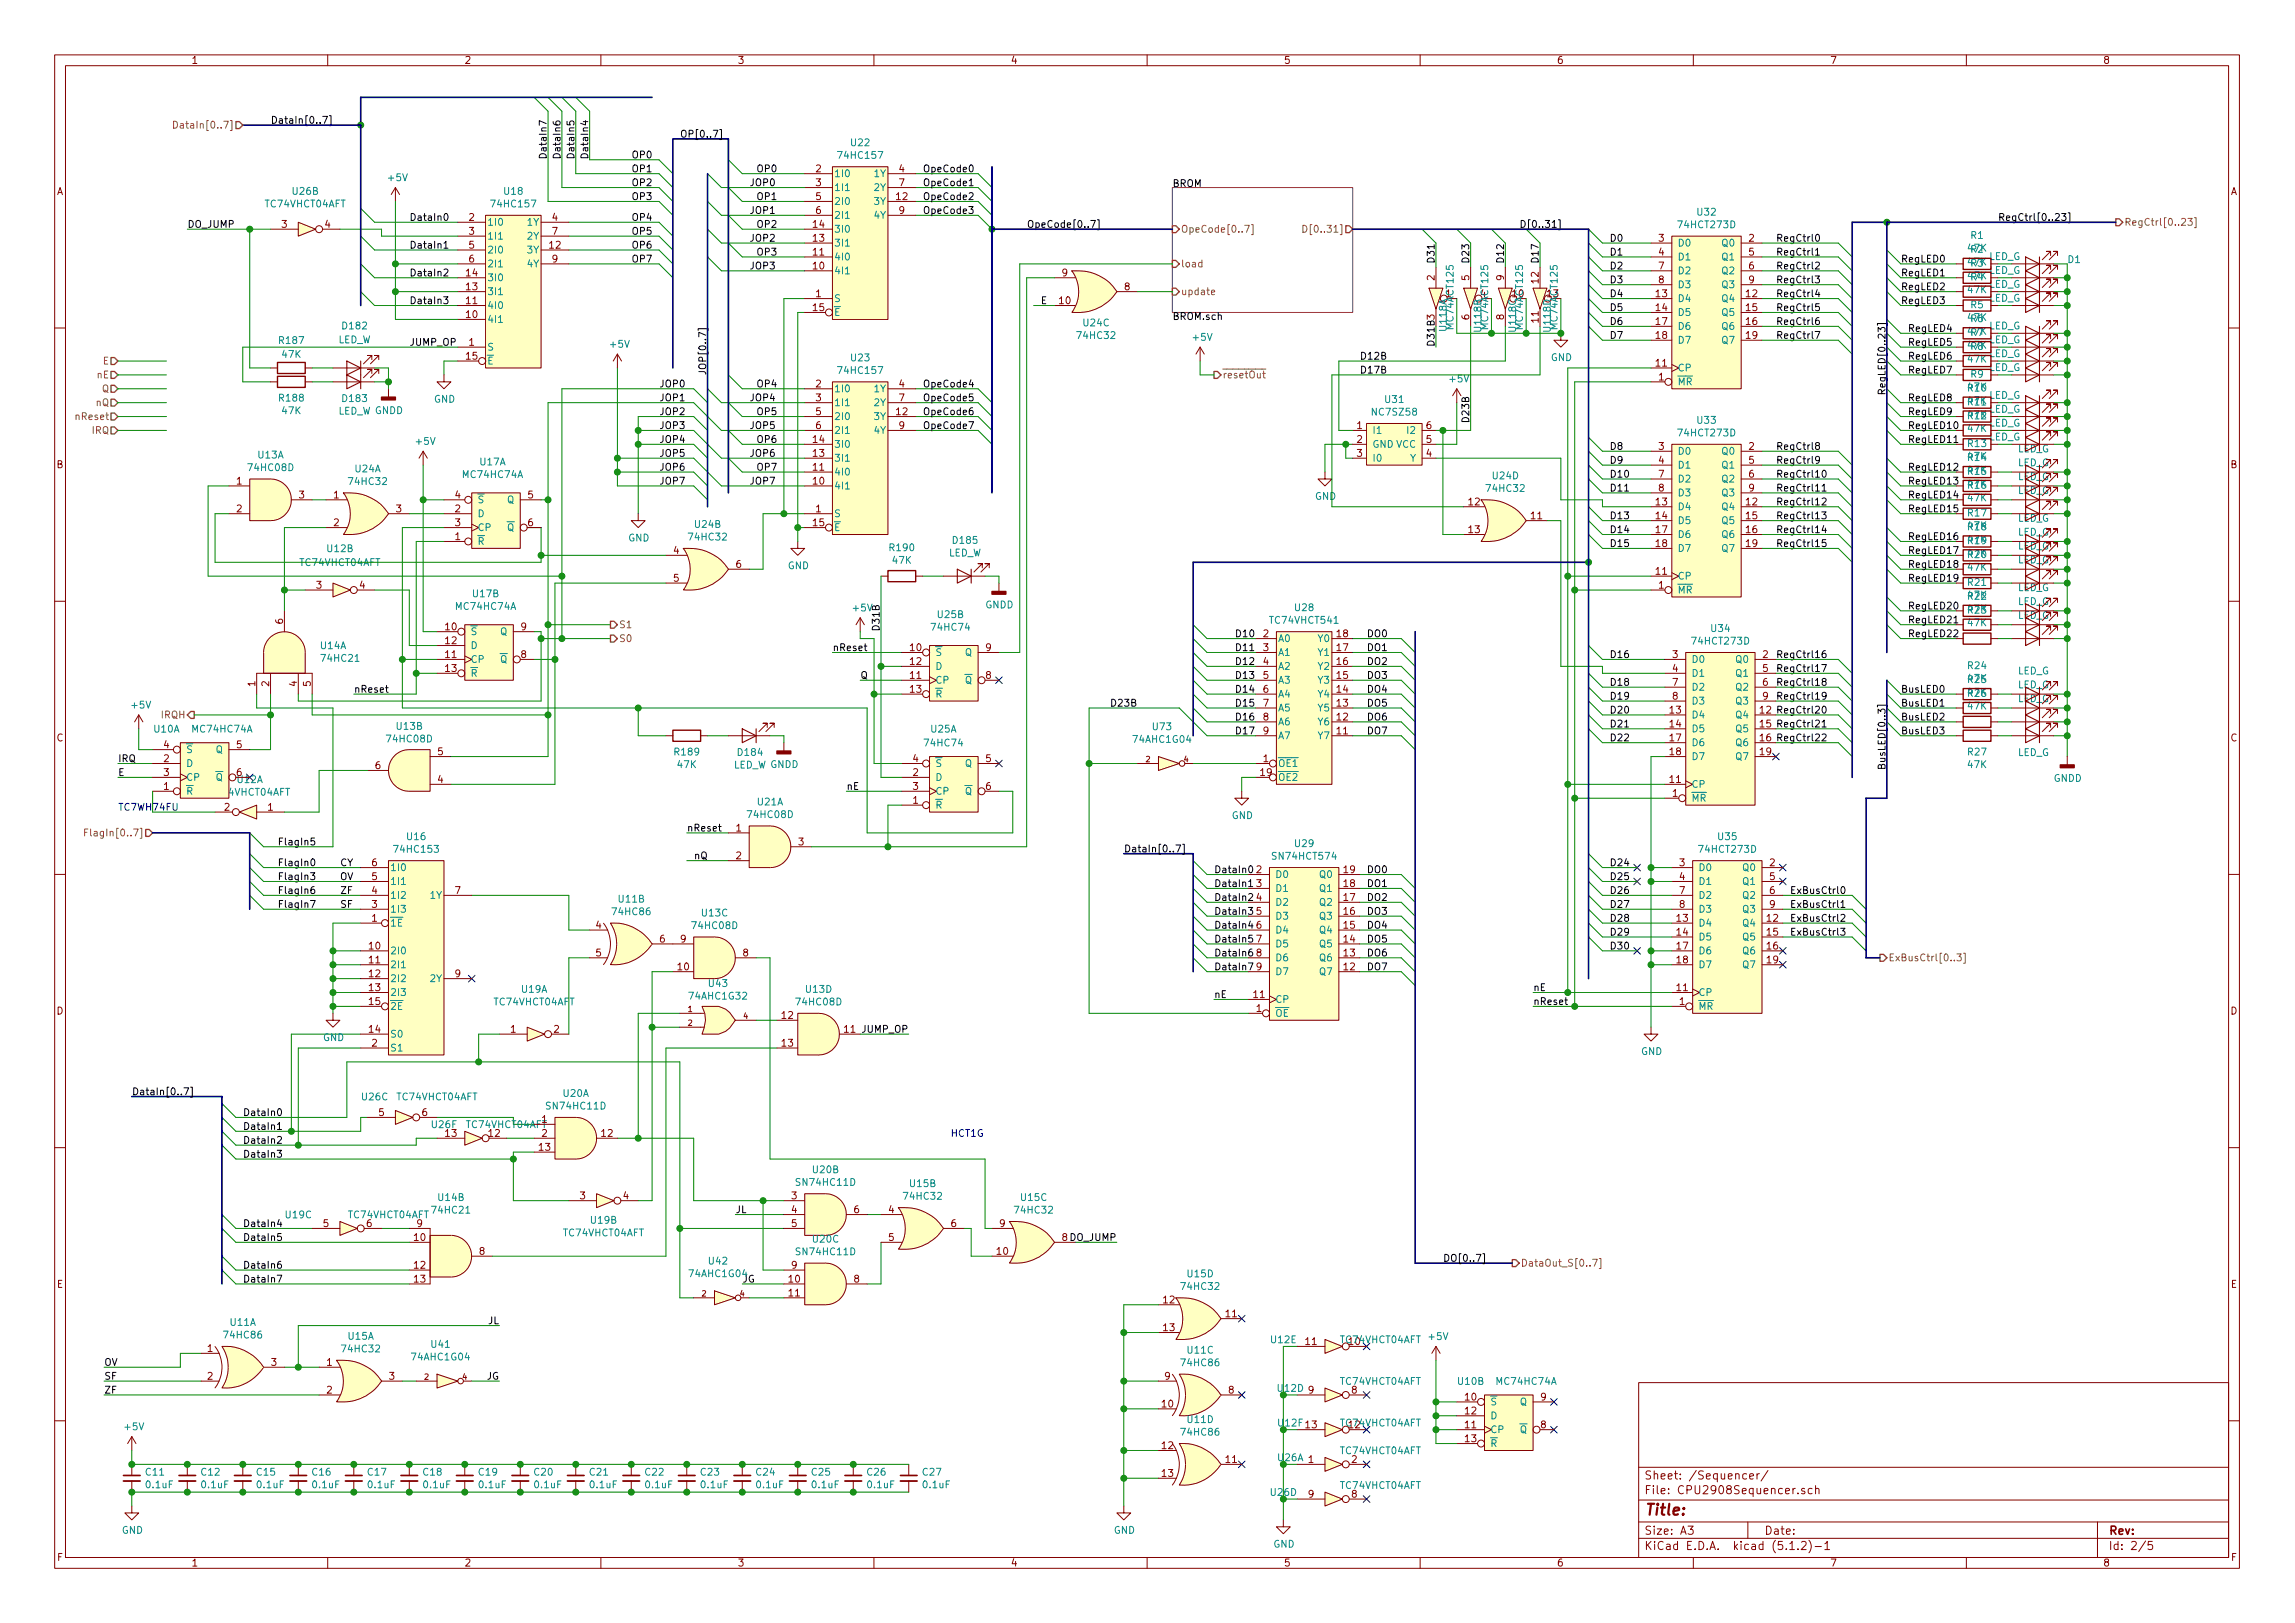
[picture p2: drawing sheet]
<svg xmlns="http://www.w3.org/2000/svg" width="420mm" height="297mm" viewBox="0 0 420 297" stroke-linecap="round" stroke-linejoin="round" font-family="sans-serif">
<defs><g id="words">
<text font-size="2.8" fill="#840000" x="301" y="277.3">Title:</text>
<g font-size="2.1" fill="#840000">
<text x="301" y="273.5">File: CPU2908Sequencer.sch</text>
<text x="301" y="270.8">Sheet: /Sequencer/</text>
<text x="301" y="280.9">Size: A3</text>
<text x="323" y="280.9">Date:</text>
<text x="386" y="280.9">Rev:</text>
<text x="301" y="283.7">KiCad E.D.A. kicad (5.1.2)-1</text>
<text x="386" y="283.7">Id: 2/5</text>
</g>
<g font-size="1.8" fill="#840000">
<text x="35" y="11.7">1</text>
<text x="85" y="11.7">2</text>
<text x="135" y="11.7">3</text>
<text x="185" y="11.7">4</text>
<text x="235" y="11.7">5</text>
<text x="285" y="11.7">6</text>
<text x="335" y="11.7">7</text>
<text x="385" y="11.7">8</text>
<text x="10.4" y="35.7">A</text>
<text x="149.4" y="31.5">2</text>
<text x="149.4" y="34.1">3</text>
<text x="164.6" y="31.5">4</text>
<text x="164.6" y="34.1">7</text>
<text x="408.4" y="35.7">A</text>
<text x="51.6" y="41.7">3</text>
<text x="59.5" y="41.7">4</text>
<text x="85.9" y="40.4">2</text>
<text x="101.1" y="40.4">4</text>
<text x="148.9" y="41.7">14</text>
<text x="149.4" y="36.6">5</text>
<text x="149.4" y="39.2">6</text>
<text x="164.1" y="36.6">12</text>
<text x="164.6" y="39.2">9</text>
<text x="85.9" y="43">3</text>
<text x="85.9" y="45.5">5</text>
<text x="100.6" y="45.5">12</text>
<text x="101.1" y="43">7</text>
<text x="148.9" y="46.8">11</text>
<text x="148.9" y="44.2">13</text>
<text x="303.7" y="44.2">3</text>
<text x="303.7" y="46.8">4</text>
<text x="320.2" y="44.2">2</text>
<text x="320.2" y="46.8">5</text>
<text x="85.4" y="53.1">13</text>
<text x="85.4" y="50.6">14</text>
<text x="85.9" y="48">6</text>
<text x="101.1" y="48">9</text>
<text x="148.9" y="49.3">10</text>
<text x="194.5" y="50.6">9</text>
<text x="205.9" y="53.1">8</text>
<text x="262.6" y="51.3" transform="rotate(-90 262.6 51.3)">2</text>
<text x="269" y="51.3" transform="rotate(-90 269 51.3)">5</text>
<text x="275.3" y="51.3" transform="rotate(-90 275.3 51.3)">9</text>
<text x="281.7" y="51.8" transform="rotate(-90 281.7 51.8)">12</text>
<text x="303.7" y="49.3">7</text>
<text x="303.7" y="51.9">8</text>
<text x="320.2" y="49.3">6</text>
<text x="320.2" y="51.9">9</text>
<text x="364.1" y="52.7">LED_G</text>
<text x="85.4" y="58.2">10</text>
<text x="85.4" y="55.7">11</text>
<text x="148.9" y="56.9">15</text>
<text x="149.4" y="54.4">1</text>
<text x="194" y="55.7">10</text>
<text x="264.7" y="54.4">1</text>
<text x="269" y="58.5" transform="rotate(-90 269 58.5)">6</text>
<text x="275.3" y="58.5" transform="rotate(-90 275.3 58.5)">8</text>
<text x="281.7" y="59" transform="rotate(-90 281.7 59)">11</text>
<text x="303.2" y="54.4">13</text>
<text x="303.2" y="56.9">14</text>
<text x="303.2" y="59.5">17</text>
<text x="319.7" y="54.4">12</text>
<text x="319.7" y="56.9">15</text>
<text x="319.7" y="59.5">16</text>
<text x="364.1" y="55.2">LED_G</text>
<text x="85.4" y="65.8">15</text>
<text x="85.9" y="63.3">1</text>
<text x="303.2" y="62">18</text>
<text x="319.7" y="62">19</text>
<text x="364.1" y="65.4">LED_G</text>
<text x="364.1" y="62.8">LED_G</text>
<text x="149.4" y="70.9">2</text>
<text x="164.6" y="70.9">4</text>
<text x="303.2" y="67.1">11</text>
<text x="303.7" y="69.6">1</text>
<text x="364.1" y="67.9">LED_G</text>
<text x="149.4" y="73.4">3</text>
<text x="149.4" y="76">5</text>
<text x="164.1" y="76">12</text>
<text x="164.6" y="73.4">7</text>
<text x="364.1" y="75.5">LED_G</text>
<text x="148.9" y="83.6">13</text>
<text x="148.9" y="81.1">14</text>
<text x="149.4" y="78.5">6</text>
<text x="164.6" y="78.5">9</text>
<text x="248.4" y="78.5">1</text>
<text x="248.4" y="81.1">2</text>
<text x="248.4" y="83.6">3</text>
<text x="261.1" y="83.6">4</text>
<text x="261.1" y="81.1">5</text>
<text x="261.1" y="78.5">6</text>
<text x="303.7" y="82.3">3</text>
<text x="320.2" y="82.3">2</text>
<text x="364.1" y="80.6">LED_G</text>
<text x="364.1" y="78.1">LED_G</text>
<text x="369.3" y="82.8">LED_G</text>
<text x="10.4" y="85.7">B</text>
<text x="43.3" y="88.7">1</text>
<text x="148.9" y="88.7">10</text>
<text x="148.9" y="86.1">11</text>
<text x="303.7" y="84.9">4</text>
<text x="303.7" y="87.4">7</text>
<text x="303.7" y="90">8</text>
<text x="320.2" y="84.9">5</text>
<text x="320.2" y="87.4">6</text>
<text x="320.2" y="90">9</text>
<text x="369.3" y="87.9">LED_G</text>
<text x="369.3" y="85.3">LED_G</text>
<text x="408.4" y="85.7">B</text>
<text x="43.3" y="93.8">2</text>
<text x="54.8" y="91.2">3</text>
<text x="61.1" y="91.2">1</text>
<text x="72.5" y="93.8">3</text>
<text x="83.3" y="93.8">2</text>
<text x="83.3" y="91.2">4</text>
<text x="96.7" y="91.2">5</text>
<text x="149.4" y="93.8">1</text>
<text x="268.9" y="92.5">12</text>
<text x="280.3" y="95">11</text>
<text x="303.2" y="92.5">13</text>
<text x="303.2" y="95">14</text>
<text x="319.7" y="92.5">12</text>
<text x="319.7" y="95">15</text>
<text x="369.3" y="95.5">LED_G</text>
<text x="369.3" y="90.4">LED_G</text>
<text x="61.1" y="96.3">2</text>
<text x="83.3" y="98.8">1</text>
<text x="83.3" y="96.3">3</text>
<text x="96.7" y="96.3">6</text>
<text x="123.3" y="101.4">4</text>
<text x="148.9" y="96.3">15</text>
<text x="268.9" y="97.6">13</text>
<text x="303.2" y="97.6">17</text>
<text x="303.2" y="100.1">18</text>
<text x="319.7" y="97.6">16</text>
<text x="319.7" y="100.1">19</text>
<text x="369.3" y="100.6">LED_G</text>
<text x="369.3" y="98">LED_G</text>
<text x="57.9" y="107.7">3</text>
<text x="65.9" y="107.7">4</text>
<text x="123.3" y="106.5">5</text>
<text x="134.8" y="103.9">6</text>
<text x="303.2" y="105.2">11</text>
<text x="303.7" y="107.7">1</text>
<text x="369.3" y="103.1">LED_G</text>
<text x="369.3" y="113.3">LED_G</text>
<text x="369.3" y="110.7">LED_G</text>
<text x="369.3" y="108.2">LED_G</text>
<text x="51.8" y="114.2" transform="rotate(-90 51.8 114.2)">6</text>
<text x="81.6" y="115.4">10</text>
<text x="81.6" y="117.9">12</text>
<text x="95.4" y="115.4">9</text>
<text x="166.7" y="119.2">10</text>
<text x="180.5" y="119.2">9</text>
<text x="231.3" y="116.6">2</text>
<text x="231.3" y="119.2">3</text>
<text x="244.8" y="119.2">17</text>
<text x="244.8" y="116.6">18</text>
<text x="46.7" y="125.6" transform="rotate(-90 46.7 125.6)">1</text>
<text x="49.3" y="125.6" transform="rotate(-90 49.3 125.6)">2</text>
<text x="54.4" y="125.6" transform="rotate(-90 54.4 125.6)">4</text>
<text x="56.9" y="125.6" transform="rotate(-90 56.9 125.6)">5</text>
<text x="81.6" y="120.4">11</text>
<text x="81.6" y="123">13</text>
<text x="95.4" y="120.4">8</text>
<text x="166.7" y="124.2">11</text>
<text x="166.7" y="121.7">12</text>
<text x="180.5" y="124.2">8</text>
<text x="231.3" y="121.7">4</text>
<text x="231.3" y="124.2">5</text>
<text x="244.8" y="124.2">15</text>
<text x="244.8" y="121.7">16</text>
<text x="306.2" y="120.4">3</text>
<text x="306.2" y="123">4</text>
<text x="306.2" y="125.5">7</text>
<text x="322.7" y="120.4">2</text>
<text x="322.7" y="123">5</text>
<text x="322.7" y="125.5">6</text>
<text x="369.3" y="126">LED_G</text>
<text x="166.7" y="126.8">13</text>
<text x="231.3" y="126.8">6</text>
<text x="231.3" y="129.3">7</text>
<text x="231.3" y="131.9">8</text>
<text x="244.8" y="131.9">12</text>
<text x="244.8" y="129.3">13</text>
<text x="244.8" y="126.8">14</text>
<text x="305.7" y="130.6">13</text>
<text x="306.2" y="128.1">8</text>
<text x="322.2" y="130.6">12 RegCtrl20</text>
<text x="322.7" y="128.1">9</text>
<text x="369.3" y="128.5">LED_G</text>
<text x="10.4" y="135.7">C</text>
<text x="30" y="136.9">4</text>
<text x="43.3" y="136.9">5</text>
<text x="231.3" y="134.4">9</text>
<text x="244.8" y="134.4">11</text>
<text x="305.7" y="133.1">14</text>
<text x="305.7" y="135.7">17</text>
<text x="322.2" y="133.1">15 RegCtrl21</text>
<text x="322.2" y="135.7">16 RegCtrl22</text>
<text x="408.4" y="135.7">C</text>
<text x="30" y="139.5">2</text>
<text x="30" y="142">3</text>
<text x="43.3" y="142">6</text>
<text x="43.5" y="143.3">U12A</text>
<text x="68.7" y="140.8">6</text>
<text x="80.2" y="143.3">4</text>
<text x="80.2" y="138.2">5</text>
<text x="167.2" y="142">2</text>
<text x="167.2" y="139.5">4</text>
<text x="180.5" y="139.5">5</text>
<text x="230.8" y="142">19</text>
<text x="231.3" y="139.5">1</text>
<text x="305.7" y="143.3">11</text>
<text x="305.7" y="138.2">18</text>
<text x="322.2" y="138.2">19</text>
<text x="30" y="144.6">1</text>
<text x="41.1" y="148.4">2</text>
<text x="49" y="148.4">1</text>
<text x="167.2" y="147.1">1</text>
<text x="167.2" y="144.6">3</text>
<text x="180.5" y="144.6">6</text>
<text x="306.2" y="145.8">1</text>
<text x="134.8" y="152.2">1</text>
<text x="146.2" y="154.7">3</text>
<text x="68.1" y="161.1">5</text>
<text x="68.1" y="158.5">6</text>
<text x="134.8" y="157.3">2</text>
<text x="230" y="159.8">2</text>
<text x="246" y="159.8">19</text>
<text x="307.5" y="158.5">3</text>
<text x="307.5" y="161.1">4</text>
<text x="324" y="158.5">2</text>
<text x="324" y="161.1">5</text>
<text x="68.1" y="166.2">3</text>
<text x="68.1" y="163.6">4</text>
<text x="83.3" y="163.6">7</text>
<text x="230" y="162.3">3</text>
<text x="230" y="164.9">4</text>
<text x="230" y="167.4">5</text>
<text x="246" y="167.4">16</text>
<text x="246" y="164.9">17</text>
<text x="246" y="162.3">18</text>
<text x="307.5" y="163.6">7</text>
<text x="307.5" y="166.2">8</text>
<text x="324" y="163.6">6</text>
<text x="324" y="166.2">9</text>
<text x="67.6" y="173.8">10</text>
<text x="68.1" y="168.7">1</text>
<text x="109.1" y="170">4</text>
<text x="120.8" y="172.5">6</text>
<text x="124.6" y="172.5">9</text>
<text x="230" y="170">6</text>
<text x="230" y="172.5">7</text>
<text x="246" y="172.5">14</text>
<text x="246" y="170">15</text>
<text x="307" y="168.7">13</text>
<text x="307" y="171.2">14</text>
<text x="307" y="173.8">17</text>
<text x="323.5" y="168.7">12</text>
<text x="323.5" y="171.2">15</text>
<text x="323.5" y="173.8">16</text>
<text x="67.6" y="176.3">11</text>
<text x="67.6" y="178.9">12</text>
<text x="83.3" y="178.9">9</text>
<text x="109.1" y="175">5</text>
<text x="124.1" y="177.6">10</text>
<text x="136" y="175">8</text>
<text x="230" y="175">8</text>
<text x="230" y="177.6">9</text>
<text x="246" y="177.6">12</text>
<text x="246" y="175">13</text>
<text x="307" y="176.3">18</text>
<text x="323.5" y="176.3">19</text>
<text x="10.4" y="185.7">D</text>
<text x="67.6" y="181.4">13</text>
<text x="67.6" y="183.9">15</text>
<text x="229.5" y="182.7">11</text>
<text x="230" y="185.2">1</text>
<text x="307" y="181.4">11</text>
<text x="307.5" y="183.9">1</text>
<text x="408.4" y="185.7">D</text>
<text x="67.6" y="189">14</text>
<text x="68.1" y="191.6">2</text>
<text x="93.5" y="189">1</text>
<text x="101.4" y="189">2</text>
<text x="143.2" y="186.5">12</text>
<text x="143.2" y="191.6">13</text>
<text x="154.6" y="189">11</text>
<text x="69.4" y="204.3">5</text>
<text x="77.3" y="204.3">6</text>
<text x="81.6" y="208.1">13</text>
<text x="89.5" y="208.1">12</text>
<text x="99.2" y="205.5">1</text>
<text x="99.2" y="208.1">2</text>
<text x="110.2" y="208.1">12</text>
<text x="98.7" y="210.6">13</text>
<text x="106.2" y="219.5">3</text>
<text x="114.1" y="219.5">4</text>
<text x="144.9" y="219.5">3</text>
<text x="59.2" y="224.6">5</text>
<text x="67.1" y="224.6">6</text>
<text x="75.9" y="227.1">10</text>
<text x="76.4" y="224.6">9</text>
<text x="144.9" y="222">4</text>
<text x="144.9" y="224.6">5</text>
<text x="156.4" y="222">6</text>
<text x="162.7" y="222">4</text>
<text x="162.7" y="227.1">5</text>
<text x="174.1" y="224.6">6</text>
<text x="183" y="224.6">9</text>
<text x="194.5" y="227.1">8 DO_JUMP</text>
<text x="75.9" y="232.2">12</text>
<text x="87.8" y="229.7">8</text>
<text x="144.9" y="232.2">9</text>
<text x="182.5" y="229.7">10</text>
<text x="10.4" y="235.7">E</text>
<text x="75.9" y="234.7">13</text>
<text x="144.4" y="234.7">10</text>
<text x="144.4" y="237.3">11</text>
<text x="156.4" y="234.7">8</text>
<text x="213" y="238.5">12</text>
<text x="408.4" y="235.7">E</text>
<text x="213" y="243.6">13</text>
<text x="224.5" y="241.1">11</text>
<text x="38" y="247.4">1</text>
<text x="49.7" y="250">3</text>
<text x="59.8" y="250">1</text>
<text x="239.1" y="246.2">11</text>
<text x="38" y="252.5">2</text>
<text x="59.8" y="255.1">2</text>
<text x="71.3" y="252.5">3</text>
<text x="212.8" y="257.6">10</text>
<text x="213.3" y="252.5">9</text>
<text x="224.9" y="255.1">8</text>
<text x="247.5" y="255.1">8</text>
<text x="268.3" y="256.3">10</text>
<text x="282.1" y="256.3">9</text>
<text x="268.3" y="261.4">11</text>
<text x="268.3" y="258.9">12</text>
<text x="268.3" y="263.9">13</text>
<text x="282.1" y="261.4">8</text>
<text x="212.8" y="265.2">12</text>
<text x="224.5" y="267.8">11</text>
<text x="247.5" y="267.8">2</text>
<text x="212.8" y="270.3">13</text>
<text x="239.5" y="274.1">9</text>
<text x="247.5" y="274.1">8</text>
<text x="10.5" y="285.7">F</text>
<text x="35" y="286.7">1</text>
<text x="85" y="286.7">2</text>
<text x="135" y="286.7">3</text>
<text x="185" y="286.7">4</text>
<text x="235" y="286.7">5</text>
<text x="285" y="286.7">6</text>
<text x="335" y="286.7">7</text>
<text x="385" y="286.7">8</text>
<text x="408.5" y="285.7">F</text>
</g>
<g font-size="1.8" fill="#848400">
<text x="33.4" y="23.5">DataIn[0..7]</text>
<text x="388.9" y="41.3">RegCtrl[0..23]</text>
<text x="216.2" y="42.6">OpeCode[0..7]</text>
<text x="239.7" y="42.6">D[0..31]</text>
<text x="216.2" y="48.9">load</text>
<text x="216.2" y="54">update</text>
<text x="17.8" y="69.3">nE</text>
<text x="18.7" y="71.8">Q</text>
<text x="18.9" y="66.7">E</text>
<text x="223.8" y="69.3">resetOut</text>
<text x="14.2" y="76.9">nReset</text>
<text x="17.6" y="74.3">nQ</text>
<text x="16.9" y="79.4">IRQ</text>
<text x="113.3" y="117.5">S0</text>
<text x="113.3" y="115">S1</text>
<text x="29.6" y="131.5">IRQH</text>
<text x="17.1" y="153.1">FlagIn[0..7]</text>
<text x="345.7" y="175.9">ExBusCtrl[0..3]</text>
<text x="278.4" y="231.8">DataOut_S[0..7]</text>
</g>
<g font-size="1.8">
<text x="49.5" y="22.6">DataIn[0..7]</text>
<text x="100.1" y="29.2" transform="rotate(-90 100.1 29.2)">DataIn7</text>
<text x="102.6" y="29.2" transform="rotate(-90 102.6 29.2)">DataIn6</text>
<text x="105.2" y="29.2" transform="rotate(-90 105.2 29.2)">DataIn5</text>
<text x="107.7" y="29.2" transform="rotate(-90 107.7 29.2)">DataIn4</text>
<text x="115.6" y="29">OP0</text>
<text x="124.5" y="25.2">OP[0..7]</text>
<text x="115.6" y="31.5">OP1</text>
<text x="115.6" y="34.1">OP2</text>
<text x="137.2" y="34.1">JOP0</text>
<text x="138.4" y="31.5">OP0</text>
<text x="168.9" y="31.5">OpeCode0</text>
<text x="168.9" y="34.1">OpeCode1</text>
<text x="214.6" y="34.2">BROM</text>
<text x="34.3" y="41.7">DO_JUMP</text>
<text x="74.9" y="40.4">DataIn0</text>
<text x="115.6" y="36.6">OP3</text>
<text x="115.6" y="40.4">OP4</text>
<text x="137.2" y="39.2">JOP1</text>
<text x="138.4" y="36.6">OP1</text>
<text x="138.4" y="41.7">OP2</text>
<text x="168.9" y="36.6">OpeCode2</text>
<text x="168.9" y="39.2">OpeCode3</text>
<text x="188" y="41.7">OpeCode[0..7]</text>
<text x="278.1" y="41.7">D[0..31]</text>
<text x="365.8" y="40.4">RegCtrl[0..23]</text>
<text x="74.9" y="45.5">DataIn1</text>
<text x="115.6" y="45.5">OP6</text>
<text x="115.6" y="43">OP5</text>
<text x="137.2" y="44.2">JOP2</text>
<text x="138.4" y="46.8">OP3</text>
<text x="262.6" y="47.7" transform="rotate(-90 262.6 47.7)">D31</text>
<text x="269" y="47.7" transform="rotate(-90 269 47.7)">D23</text>
<text x="275.3" y="47.7" transform="rotate(-90 275.3 47.7)">D12</text>
<text x="281.7" y="47.7" transform="rotate(-90 281.7 47.7)">D17</text>
<text x="294.6" y="44.2">D0</text>
<text x="294.6" y="46.8">D1</text>
<text x="325.1" y="44.2">RegCtrl0</text>
<text x="325.1" y="46.8">RegCtrl1</text>
<text x="74.9" y="50.6">DataIn2</text>
<text x="115.6" y="48">OP7</text>
<text x="137.2" y="49.3">JOP3</text>
<text x="294.6" y="49.3">D2</text>
<text x="294.6" y="51.9">D3</text>
<text x="325.1" y="49.3">RegCtrl2</text>
<text x="325.1" y="51.9">RegCtrl3</text>
<text x="348" y="48">RegLED0</text>
<text x="348" y="50.6">RegLED1</text>
<text x="348" y="53.1">RegLED2</text>
<text x="74.9" y="55.7">DataIn3</text>
<text x="190.5" y="55.7">E</text>
<text x="214.6" y="58.6">BROM.sch</text>
<text x="294.6" y="54.4">D4</text>
<text x="294.6" y="56.9">D5</text>
<text x="294.6" y="59.5">D6</text>
<text x="325.1" y="54.4">RegCtrl4</text>
<text x="325.1" y="56.9">RegCtrl5</text>
<text x="325.1" y="59.5">RegCtrl6</text>
<text x="348" y="55.7">RegLED3</text>
<text x="74.9" y="63.3">JUMP_OP</text>
<text x="248.9" y="65.8">D12B</text>
<text x="262.6" y="63.5" transform="rotate(-90 262.6 63.5)">D31B 3</text>
<text x="294.6" y="62">D7</text>
<text x="325.1" y="62">RegCtrl7</text>
<text x="349.2" y="60.7">RegLED4</text>
<text x="349.2" y="63.3">RegLED5</text>
<text x="349.2" y="65.8">RegLED6</text>
<text x="120.6" y="70.9">JOP0</text>
<text x="129.3" y="67.4" transform="rotate(-90 129.3 67.4)">JOP[0..7]</text>
<text x="138.4" y="70.9">OP4</text>
<text x="168.9" y="70.9">OpeCode4</text>
<text x="248.9" y="68.4">D17B</text>
<text x="349.2" y="68.4">RegLED7</text>
<text x="120.6" y="73.4">JOP1</text>
<text x="120.6" y="76">JOP2</text>
<text x="137.2" y="73.4">JOP4</text>
<text x="138.4" y="76">OP5</text>
<text x="168.9" y="73.4">OpeCode5</text>
<text x="168.9" y="76">OpeCode6</text>
<text x="269" y="76.9" transform="rotate(-90 269 76.9)">D23B</text>
<text x="345.2" y="72.4" transform="rotate(-90 345.2 72.4)">RegLED[0..23]</text>
<text x="349.2" y="73.4">RegLED8</text>
<text x="349.2" y="76">RegLED9</text>
<text x="120.6" y="78.5">JOP3</text>
<text x="120.6" y="81.1">JOP4</text>
<text x="120.6" y="83.6">JOP5</text>
<text x="137.2" y="78.5">JOP5</text>
<text x="137.2" y="83.6">JOP6</text>
<text x="138.4" y="81.1">OP6</text>
<text x="168.9" y="78.5">OpeCode7</text>
<text x="294.6" y="82.3">D8</text>
<text x="325.1" y="82.3">RegCtrl8</text>
<text x="349.2" y="78.5">RegLED10</text>
<text x="349.2" y="81.1">RegLED11</text>
<text x="120.6" y="86.1">JOP6</text>
<text x="120.6" y="88.7">JOP7</text>
<text x="137.2" y="88.7">JOP7</text>
<text x="138.4" y="86.1">OP7</text>
<text x="294.6" y="84.9">D9</text>
<text x="294.6" y="90">D11</text>
<text x="294.6" y="87.4">D10</text>
<text x="325.1" y="84.9">RegCtrl9</text>
<text x="325.1" y="87.4">RegCtrl10</text>
<text x="325.1" y="90">RegCtrl11</text>
<text x="349.2" y="86.1">RegLED12</text>
<text x="349.2" y="88.7">RegLED13</text>
<text x="294.6" y="95">D13</text>
<text x="325.1" y="92.5">RegCtrl12</text>
<text x="325.1" y="95">RegCtrl13</text>
<text x="349.2" y="91.2">RegLED14</text>
<text x="349.2" y="93.8">RegLED15</text>
<text x="294.6" y="100.1">D15</text>
<text x="294.6" y="97.6">D14</text>
<text x="325.1" y="97.6">RegCtrl14</text>
<text x="325.1" y="100.1">RegCtrl15</text>
<text x="349.2" y="98.8">RegLED16</text>
<text x="349.2" y="101.4">RegLED17</text>
<text x="349.2" y="103.9">RegLED18</text>
<text x="349.2" y="106.5">RegLED19</text>
<text x="349.2" y="111.5">RegLED20</text>
<text x="152.4" y="119.2">nReset</text>
<text x="161" y="115" transform="rotate(-90 161 115)">D31B</text>
<text x="226.6" y="116.6">D10</text>
<text x="226.6" y="119.2">D11</text>
<text x="250.2" y="119.2">DO1</text>
<text x="250.2" y="116.6">DO0</text>
<text x="349.2" y="114.1">RegLED21</text>
<text x="349.2" y="116.6">RegLED22</text>
<text x="157.5" y="124.2">Q</text>
<text x="226.6" y="121.7">D12</text>
<text x="226.6" y="124.2">D13</text>
<text x="250.2" y="124.2">DO3</text>
<text x="250.2" y="121.7">DO2</text>
<text x="294.6" y="125.5">D18</text>
<text x="294.6" y="120.4">D16</text>
<text x="325.1" y="120.4">RegCtrl16</text>
<text x="325.1" y="123">RegCtrl17</text>
<text x="325.1" y="125.5">RegCtrl18</text>
<text x="64.8" y="126.8">nReset</text>
<text x="203.8" y="129.3">D23B</text>
<text x="226.6" y="126.8">D14</text>
<text x="226.6" y="129.3">D15</text>
<text x="226.6" y="131.9">D16</text>
<text x="250.2" y="131.9">DO6</text>
<text x="250.2" y="129.3">DO5</text>
<text x="250.2" y="126.8">DO4</text>
<text x="294.6" y="128.1">D19</text>
<text x="294.6" y="130.6">D20</text>
<text x="325.1" y="128.1">RegCtrl19</text>
<text x="348" y="126.8">BusLED0</text>
<text x="348" y="129.3">BusLED1</text>
<text x="348" y="131.9">BusLED2</text>
<text x="226.6" y="134.4">D17</text>
<text x="250.2" y="134.4">DO7</text>
<text x="294.6" y="133.1">D21</text>
<text x="294.6" y="135.7">D22</text>
<text x="348" y="134.4">BusLED3</text>
<text x="21.6" y="142">E</text>
<text x="21.6" y="139.5">IRQ</text>
<text x="345.2" y="141" transform="rotate(-90 345.2 141)">BusLED[0..3]</text>
<text x="154.9" y="144.6">nE</text>
<text x="50.8" y="154.7">FlagIn5</text>
<text x="125.7" y="152.2">nReset</text>
<text x="205.7" y="156">DataIn[0..7]</text>
<text x="50.8" y="158.5">FlagIn0</text>
<text x="50.8" y="161.1">FlagIn3</text>
<text x="62.2" y="161.1">OV</text>
<text x="62.2" y="158.5">CY</text>
<text x="127" y="157.3">nQ</text>
<text x="222.2" y="159.8">DataIn0</text>
<text x="250.2" y="159.8">DO0</text>
<text x="294.6" y="161.1">D25</text>
<text x="294.6" y="158.5">D24</text>
<text x="50.8" y="163.6">FlagIn6</text>
<text x="50.8" y="166.2">FlagIn7</text>
<text x="62.2" y="163.6">ZF</text>
<text x="62.2" y="166.2">SF</text>
<text x="222.2" y="162.3">DataIn1</text>
<text x="222.2" y="164.9">DataIn2</text>
<text x="222.2" y="167.4">DataIn3</text>
<text x="250.2" y="162.3">DO1</text>
<text x="250.2" y="164.9">DO2</text>
<text x="250.2" y="167.4">DO3</text>
<text x="294.6" y="166.2">D27</text>
<text x="294.6" y="163.6">D26</text>
<text x="327.7" y="163.6">ExBusCtrl0</text>
<text x="327.7" y="166.2">ExBusCtrl1</text>
<text x="222.2" y="170">DataIn4</text>
<text x="222.2" y="172.5">DataIn5</text>
<text x="250.2" y="170">DO4</text>
<text x="250.2" y="172.5">DO5</text>
<text x="294.6" y="173.8">D30</text>
<text x="294.6" y="171.2">D29</text>
<text x="294.6" y="168.7">D28</text>
<text x="327.7" y="168.7">ExBusCtrl2</text>
<text x="327.7" y="171.2">ExBusCtrl3</text>
<text x="222.2" y="175">DataIn6</text>
<text x="222.2" y="177.6">DataIn7</text>
<text x="250.2" y="175">DO6</text>
<text x="250.2" y="177.6">DO7</text>
<text x="222.2" y="182.7">nE</text>
<text x="280.7" y="183.9">nReset</text>
<text x="280.7" y="181.4">nE</text>
<text x="157.9" y="189">JUMP_OP</text>
<text x="24.1" y="200.4">DataIn[0..7]</text>
<text x="44.4" y="204.3">DataIn0</text>
<text x="44.4" y="206.8">DataIn1</text>
<text x="44.4" y="209.3">DataIn2</text>
<text x="44.4" y="211.9">DataIn3</text>
<text x="44.4" y="224.6">DataIn4</text>
<text x="44.4" y="227.1">DataIn5</text>
<text x="134.6" y="222">JL</text>
<text x="44.4" y="232.2">DataIn6</text>
<text x="264.2" y="230.9">DO[0..7]</text>
<text x="44.4" y="234.7">DataIn7</text>
<text x="89.4" y="242.4">JL</text>
<text x="19" y="250">OV</text>
<text x="19" y="255.1">ZF</text>
<text x="19" y="252.5">SF</text>
<text x="89.1" y="252.5">JG</text>
</g>
<g font-size="1.8" fill="#008484">
<text x="153.7" y="29.1">74HC157</text>
<text x="155.9" y="26.8">U22</text>
<text x="53.6" y="35.6">U26B</text>
<text x="71.2" y="33.2">+5V</text>
<text x="92.4" y="35.6">U18</text>
<text x="152.7" y="32.4">1I0</text>
<text x="152.7" y="35">1I1</text>
<text x="160.1" y="32.4">1Y</text>
<text x="160.1" y="35">2Y</text>
<text x="48.6" y="38">TC74VHCT04AFT</text>
<text x="89.2" y="41.3">1I0</text>
<text x="90.2" y="38">74HC157</text>
<text x="96.6" y="41.3">1Y</text>
<text x="152.7" y="37.5">2I0</text>
<text x="152.7" y="40">2I1</text>
<text x="160.1" y="37.5">3Y</text>
<text x="160.1" y="40">4Y</text>
<text x="307.5" y="41.8">74HCT273D</text>
<text x="310.8" y="39.5">U32</text>
<text x="89.2" y="43.9">1I1</text>
<text x="89.2" y="46.4">2I0</text>
<text x="96.6" y="46.4">3Y</text>
<text x="96.6" y="43.9">2Y</text>
<text x="152.7" y="47.7">4I0</text>
<text x="152.7" y="45.1">3I1</text>
<text x="152.7" y="42.6">3I0</text>
<text x="307.1" y="45.1">D0</text>
<text x="307.1" y="47.7">D1</text>
<text x="315.4" y="45.1">Q0</text>
<text x="315.4" y="47.7">Q1</text>
<text x="360.8" y="46.3">R2</text>
<text x="360.8" y="43.7">R1</text>
<text x="364.1" y="47.6">LED_G</text>
<text x="89.2" y="51.5">3I0</text>
<text x="89.2" y="48.9">2I1</text>
<text x="96.6" y="48.9">4Y</text>
<text x="152.7" y="50.2">4I1</text>
<text x="307.1" y="50.2">D2</text>
<text x="307.1" y="52.7">D3</text>
<text x="315.4" y="50.2">Q2</text>
<text x="315.4" y="52.7">Q3</text>
<text x="360.3" y="53.7">47K</text>
<text x="360.8" y="51.3">R4</text>
<text x="360.8" y="48.8">R3</text>
<text x="378.6" y="48.1">D1</text>
<text x="89.2" y="59.1">4I1</text>
<text x="89.2" y="56.6">4I0</text>
<text x="89.2" y="54">3I1</text>
<text x="152.7" y="55.3">S</text>
<text x="152.7" y="57.8">E</text>
<text x="198.4" y="59.7">U24C</text>
<text x="271.1" y="54.4">4</text>
<text x="276.9" y="54.4">10</text>
<text x="283.3" y="54.4">13</text>
<text x="307.1" y="55.3">D4</text>
<text x="307.1" y="57.8">D5</text>
<text x="315.4" y="55.3">Q4</text>
<text x="315.4" y="57.8">Q5</text>
<text x="360.8" y="59">R6</text>
<text x="360.8" y="56.4">R5</text>
<text x="51.2" y="63">R187</text>
<text x="51.7" y="65.5">47K</text>
<text x="61.8" y="62.8">LED_W</text>
<text x="62.8" y="60.3">D182</text>
<text x="89.2" y="64.2">S</text>
<text x="111.8" y="63.6">+5V</text>
<text x="197.4" y="62">74HC32</text>
<text x="218.5" y="62.4">+5V</text>
<text x="264.8" y="60.5" transform="rotate(-90 264.8 60.5)">U118A</text>
<text x="266.1" y="60.1" transform="rotate(-90 266.1 60.1)">MC74ACT125</text>
<text x="271.2" y="60.6" transform="rotate(-90 271.2 60.6)">U118B</text>
<text x="272.5" y="60.1" transform="rotate(-90 272.5 60.1)">MC74ACT125</text>
<text x="277.5" y="60.6" transform="rotate(-90 277.5 60.6)">U118C</text>
<text x="278.8" y="60.1" transform="rotate(-90 278.8 60.1)">MC74ACT125</text>
<text x="283.9" y="60.6" transform="rotate(-90 283.9 60.6)">U118D</text>
<text x="285.2" y="60.1" transform="rotate(-90 285.2 60.1)">MC74ACT125</text>
<text x="307.1" y="60.4">D6</text>
<text x="307.1" y="62.9">D7</text>
<text x="315.4" y="60.4">Q6</text>
<text x="315.4" y="62.9">Q7</text>
<text x="360.8" y="64">R8</text>
<text x="360.8" y="61.5">R7</text>
<text x="364.1" y="60.3">LED_G</text>
<text x="89.2" y="66.7">E</text>
<text x="152.7" y="71.8">1I0</text>
<text x="153.7" y="68.4">74HC157</text>
<text x="155.9" y="66.1">U23</text>
<text x="160.1" y="71.8">1Y</text>
<text x="265.5" y="70">+5V</text>
<text x="283.9" y="66.1">GND</text>
<text x="307.1" y="70.5">MR</text>
<text x="307.1" y="68">CP</text>
<text x="360.3" y="71.4">47K</text>
<text x="360.3" y="66.4">47K</text>
<text x="360.8" y="69.1">R9</text>
<text x="51.2" y="73.5">R188</text>
<text x="51.7" y="75.8">47K</text>
<text x="61.8" y="75.9">LED_W GNDD</text>
<text x="62.8" y="73.6">D183</text>
<text x="79.5" y="73.7">GND</text>
<text x="152.7" y="74.3">1I1</text>
<text x="152.7" y="76.9">2I0</text>
<text x="160.1" y="76.9">3Y</text>
<text x="160.1" y="74.3">2Y</text>
<text x="251.4" y="76.1">NC7SZ58</text>
<text x="253.6" y="73.7">U31</text>
<text x="310.8" y="77.6">U33</text>
<text x="360.3" y="76.7">R12</text>
<text x="360.3" y="74.2">R11</text>
<text x="364.1" y="73">LED_G</text>
<text x="47.3" y="83.9">U13A</text>
<text x="76.3" y="81.4">+5V</text>
<text x="152.7" y="82">3I0</text>
<text x="152.7" y="79.4">2I1</text>
<text x="160.1" y="79.4">4Y</text>
<text x="251.2" y="79.4">I1</text>
<text x="251.2" y="82">GND VCC</text>
<text x="257.9" y="79.4">I2</text>
<text x="307.1" y="83.2">D0</text>
<text x="307.5" y="79.9">74HCT273D</text>
<text x="315.4" y="83.2">Q0</text>
<text x="360.3" y="81.8">R13</text>
<text x="360.3" y="79.1">47K</text>
<text x="45.6" y="86.2">74HC08D</text>
<text x="64.1" y="88.8">74HC32</text>
<text x="65" y="86.4">U24A</text>
<text x="84.9" y="87.5">MC74HC74A</text>
<text x="87.9" y="85.2">U17A</text>
<text x="152.7" y="89.6">4I1</text>
<text x="152.7" y="87">4I0</text>
<text x="152.7" y="84.5">3I1</text>
<text x="251.2" y="84.5">I0</text>
<text x="258.2" y="84.5">Y</text>
<text x="273.3" y="87.7">U24D</text>
<text x="307.1" y="85.8">D1</text>
<text x="307.1" y="88.3">D2</text>
<text x="315.4" y="85.8">Q1</text>
<text x="315.4" y="88.3">Q2</text>
<text x="360.3" y="86.9">R15</text>
<text x="360.3" y="89.2">47K</text>
<text x="360.3" y="84.4">R14</text>
<text x="87.4" y="94.7">D</text>
<text x="87.4" y="92.1">S</text>
<text x="92.9" y="92.1">Q</text>
<text x="152.7" y="94.7">S</text>
<text x="240.7" y="91.5">GND</text>
<text x="272.4" y="90">74HC32</text>
<text x="307.1" y="93.4">D4</text>
<text x="307.1" y="95.9">D5</text>
<text x="307.1" y="90.8">D3</text>
<text x="315.4" y="93.4">Q4</text>
<text x="315.4" y="95.9">Q5</text>
<text x="315.4" y="90.8">Q3</text>
<text x="360.3" y="94.5">R17</text>
<text x="360.3" y="91.8">47K</text>
<text x="60" y="101.1">U12B</text>
<text x="87.4" y="99.7">R</text>
<text x="87.4" y="97.2">CP</text>
<text x="92.9" y="97.2">Q</text>
<text x="115" y="99.1">GND</text>
<text x="126.3" y="98.9">74HC32</text>
<text x="127.3" y="96.6">U24B</text>
<text x="152.7" y="97.2">E</text>
<text x="163" y="100.9">R190</text>
<text x="173.6" y="101.8">LED_W</text>
<text x="174.6" y="99.5">D185</text>
<text x="307.1" y="98.5">D6</text>
<text x="307.1" y="101">D7</text>
<text x="315.4" y="98.5">Q6</text>
<text x="315.4" y="101">Q7</text>
<text x="360.3" y="99.6">R19</text>
<text x="360.3" y="101.9">47K</text>
<text x="360.3" y="97.1">R18</text>
<text x="55" y="103.6">TC74VHCT04AFT</text>
<text x="144.2" y="104.2">GND</text>
<text x="163.5" y="103.2">47K</text>
<text x="307.1" y="106.1">CP</text>
<text x="360.3" y="107.2">R21</text>
<text x="360.3" y="104.5">47K</text>
<text x="83.6" y="111.6">MC74HC74A</text>
<text x="86.6" y="109.3">U17B</text>
<text x="156.3" y="111.9">+5V</text>
<text x="171.7" y="113.1">U25B</text>
<text x="180.4" y="111.3">GNDD</text>
<text x="237.1" y="111.8">U28</text>
<text x="307.1" y="108.6">MR</text>
<text x="360.3" y="109.8">R22</text>
<text x="360.3" y="112.1">47K</text>
<text x="58.7" y="118.8">U14A</text>
<text x="86.1" y="116.2">S</text>
<text x="86.1" y="118.8">D</text>
<text x="91.6" y="116.2">Q</text>
<text x="170.8" y="115.4">74HC74</text>
<text x="232.7" y="114.2">TC74VHCT541</text>
<text x="233.9" y="117.5">A0</text>
<text x="241.4" y="117.5">Y0</text>
<text x="310.1" y="118">74HCT273D</text>
<text x="313.3" y="115.7">U34</text>
<text x="360.3" y="114.6">47K</text>
<text x="59.1" y="121.1">74HC21</text>
<text x="86.1" y="121.3">CP</text>
<text x="86.1" y="123.9">R</text>
<text x="91.6" y="121.3">Q</text>
<text x="171.2" y="120.1">S</text>
<text x="171.2" y="125.1">CP</text>
<text x="171.2" y="122.6">D</text>
<text x="176.7" y="125.1">Q</text>
<text x="176.7" y="120.1">Q</text>
<text x="233.9" y="120.1">A1</text>
<text x="233.9" y="122.6">A2</text>
<text x="233.9" y="125.1">A3</text>
<text x="241.4" y="125.1">Y3</text>
<text x="241.4" y="122.6">Y2</text>
<text x="241.4" y="120.1">Y1</text>
<text x="309.6" y="121.3">D0</text>
<text x="309.6" y="123.9">D1</text>
<text x="317.9" y="121.3">Q0</text>
<text x="317.9" y="123.9">Q1</text>
<text x="360.3" y="125">R25</text>
<text x="360.3" y="122.5">R24</text>
<text x="369.3" y="123.4">LED_G</text>
<text x="24.2" y="129.7">+5V</text>
<text x="171.2" y="127.7">R</text>
<text x="233.9" y="127.7">A4</text>
<text x="233.9" y="130.2">A5</text>
<text x="241.4" y="130.2">Y5</text>
<text x="241.4" y="127.7">Y4</text>
<text x="309.6" y="131.5">D4</text>
<text x="309.6" y="126.4">D2</text>
<text x="309.6" y="128.9">D3</text>
<text x="317.9" y="131.5">Q4</text>
<text x="317.9" y="126.4">Q2</text>
<text x="317.9" y="128.9">Q3</text>
<text x="360.3" y="129.9">47K</text>
<text x="360.3" y="127.3">47K</text>
<text x="28.2" y="134.1">U10A</text>
<text x="34" y="137.8">S</text>
<text x="35.4" y="134.1">MC74HC74A</text>
<text x="39.5" y="137.8">Q</text>
<text x="71" y="135.9">74HC08D</text>
<text x="72.7" y="133.6">U13B</text>
<text x="169.5" y="136.6">74HC74</text>
<text x="170.5" y="134.1">U25A</text>
<text x="207.7" y="136">74AHC1G04</text>
<text x="211.1" y="133.6">U73</text>
<text x="233.9" y="132.8">A6</text>
<text x="233.9" y="135.3">A7</text>
<text x="241.4" y="135.3">Y7</text>
<text x="241.4" y="132.8">Y6</text>
<text x="309.6" y="134">D5</text>
<text x="309.6" y="136.6">D6</text>
<text x="317.9" y="134">Q5</text>
<text x="317.9" y="136.6">Q6</text>
<text x="34" y="140.4">D</text>
<text x="34" y="142.9">CP</text>
<text x="39.5" y="142.9">Q</text>
<text x="123.6" y="138.3">R189</text>
<text x="124.1" y="140.6">47K</text>
<text x="134.2" y="140.7">LED_W GNDD</text>
<text x="135.2" y="138.3">D184</text>
<text x="171.2" y="142.9">D</text>
<text x="171.2" y="140.4">S</text>
<text x="176.7" y="140.4">Q</text>
<text x="233.9" y="140.4">OE1</text>
<text x="233.9" y="142.9">OE2</text>
<text x="309.6" y="139.1">D7</text>
<text x="317.9" y="139.1">Q7</text>
<text x="360.3" y="138.3">R27</text>
<text x="360.3" y="140.6">47K</text>
<text x="369.3" y="138.4">LED_G</text>
<text x="376" y="143.1">GNDD</text>
<text x="34" y="145.5">R</text>
<text x="38.5" y="145.6">TC74VHCT04AFT</text>
<text x="137.1" y="149.7">74HC08D</text>
<text x="138.7" y="147.4">U21A</text>
<text x="171.2" y="148">R</text>
<text x="171.2" y="145.5">CP</text>
<text x="176.7" y="145.5">Q</text>
<text x="225.5" y="149.9">GND</text>
<text x="309.6" y="146.7">MR</text>
<text x="309.6" y="144.2">CP</text>
<text x="74.6" y="153.8">U16</text>
<text x="237.1" y="155">U29</text>
<text x="314.6" y="153.8">U35</text>
<text x="71.4" y="162">1I1</text>
<text x="71.4" y="159.4">1I0</text>
<text x="72.5" y="156.1">74HC153</text>
<text x="233.3" y="157.3">SN74HCT574</text>
<text x="233.4" y="160.7">D0</text>
<text x="241.7" y="160.7">Q0</text>
<text x="310.9" y="159.4">D0</text>
<text x="310.9" y="162">D1</text>
<text x="311.3" y="156.1">74HCT273D</text>
<text x="319.2" y="159.4">Q0</text>
<text x="319.2" y="162">Q1</text>
<text x="71.4" y="167">1I3</text>
<text x="71.4" y="164.5">1I2</text>
<text x="78.9" y="164.5">1Y</text>
<text x="112.3" y="167.5">74HC86</text>
<text x="113.3" y="165.2">U11B</text>
<text x="128.5" y="167.7">U13C</text>
<text x="233.4" y="163.2">D1</text>
<text x="233.4" y="165.8">D2</text>
<text x="241.7" y="165.8">Q2</text>
<text x="241.7" y="163.2">Q1</text>
<text x="310.9" y="164.5">D2</text>
<text x="310.9" y="167">D3</text>
<text x="319.2" y="164.5">Q2</text>
<text x="319.2" y="167">Q3</text>
<text x="71.4" y="169.6">1E</text>
<text x="126.9" y="170">74HC08D</text>
<text x="233.4" y="168.3">D3</text>
<text x="233.4" y="170.9">D4</text>
<text x="233.4" y="173.4">D5</text>
<text x="241.7" y="173.4">Q5</text>
<text x="241.7" y="170.9">Q4</text>
<text x="241.7" y="168.3">Q3</text>
<text x="310.9" y="169.6">D4</text>
<text x="310.9" y="172.1">D5</text>
<text x="319.2" y="169.6">Q4</text>
<text x="319.2" y="172.1">Q5</text>
<text x="71.4" y="174.7">2I0</text>
<text x="71.4" y="177.2">2I1</text>
<text x="71.4" y="179.7">2I2</text>
<text x="78.9" y="179.7">2Y</text>
<text x="233.4" y="175.9">D6</text>
<text x="233.4" y="178.5">D7</text>
<text x="241.7" y="178.5">Q7</text>
<text x="241.7" y="175.9">Q6</text>
<text x="310.9" y="174.7">D6</text>
<text x="310.9" y="177.2">D7</text>
<text x="319.2" y="174.7">Q6</text>
<text x="319.2" y="177.2">Q7</text>
<text x="71.4" y="182.3">2I3</text>
<text x="71.4" y="184.8">2E</text>
<text x="90.5" y="184">TC74VHCT04AFT</text>
<text x="95.5" y="181.7">U19A</text>
<text x="126.4" y="182.9">74AHC1G32</text>
<text x="129.8" y="180.6">U43</text>
<text x="146" y="184">74HC08D</text>
<text x="147.6" y="181.7">U13D</text>
<text x="233.4" y="183.6">CP</text>
<text x="310.9" y="184.8">MR</text>
<text x="310.9" y="182.3">CP</text>
<text x="59.1" y="190.5">GND</text>
<text x="71.4" y="189.9">S0</text>
<text x="233.4" y="186.1">OE</text>
<text x="71.4" y="192.4">S1</text>
<text x="300.4" y="193.1">GND</text>
<text x="66.3" y="201.4">U26C</text>
<text x="72.7" y="201.4">TC74VHCT04AFT</text>
<text x="100.3" y="203.1">SN74HC11D</text>
<text x="103.1" y="200.7">U20A</text>
<text x="79.1" y="206.5">U26F</text>
<text x="85.4" y="206.5">TC74VHCT04AFT</text>
<text x="148.9" y="214.7">U20B</text>
<text x="80.3" y="219.8">U14B</text>
<text x="146" y="217">SN74HC11D</text>
<text x="165.7" y="219.6">74HC32</text>
<text x="166.6" y="217.3">U15B</text>
<text x="187" y="219.8">U15C</text>
<text x="52.3" y="223">U19C</text>
<text x="63.9" y="223">TC74VHCT04AFT</text>
<text x="79.3" y="222.1">74HC21</text>
<text x="103.2" y="226.3">TC74VHCT04AFT</text>
<text x="108.2" y="224">U19B</text>
<text x="148.9" y="227.4">U20C</text>
<text x="186" y="222.1">74HC32</text>
<text x="126.4" y="233.7">74AHC1G04</text>
<text x="129.8" y="231.4">U42</text>
<text x="146" y="229.7">SN74HC11D</text>
<text x="217.4" y="233.8">U15D</text>
<text x="135.9" y="234.7">JG</text>
<text x="216.5" y="236.1">74HC32</text>
<text x="41.2" y="245">74HC86</text>
<text x="42.2" y="242.7">U11A</text>
<text x="63.8" y="245.2">U15A</text>
<text x="232.7" y="245.8">U12E</text>
<text x="245.5" y="245.8">TC74VHCT04AFT</text>
<text x="261.7" y="245.2">+5V</text>
<text x="62.8" y="247.5">74HC32</text>
<text x="75.6" y="249">74AHC1G04</text>
<text x="79" y="246.7">U41</text>
<text x="216.5" y="250">74HC86</text>
<text x="217.4" y="247.7">U11C</text>
<text x="247" y="246.2">10</text>
<text x="245.5" y="253.5">TC74VHCT04AFT</text>
<text x="267" y="253.5">U10B</text>
<text x="272.8" y="257.2">S</text>
<text x="274.1" y="253.5">MC74HC74A</text>
<text x="278.3" y="257.2">Q</text>
<text x="22.9" y="261.8">+5V</text>
<text x="216.5" y="262.7">74HC86</text>
<text x="217.4" y="260.4">U11D</text>
<text x="245.5" y="261.1">TC74VHCT04AFT</text>
<text x="247" y="261.4">12</text>
<text x="272.8" y="262.3">CP</text>
<text x="272.8" y="259.8">D</text>
<text x="278.3" y="262.3">Q</text>
<text x="234" y="267.4">U26A 1</text>
<text x="245.5" y="266.2">TC74VHCT04AFT</text>
<text x="272.8" y="264.8">R</text>
<text x="26.7" y="270.1">C11</text>
<text x="26.8" y="272.4">0.1uF</text>
<text x="36.9" y="270.1">C12</text>
<text x="37" y="272.4">0.1uF</text>
<text x="47.1" y="270.1">C15</text>
<text x="47.2" y="272.4">0.1uF</text>
<text x="57.2" y="270.1">C16</text>
<text x="57.3" y="272.4">0.1uF</text>
<text x="67.4" y="270.1">C17</text>
<text x="67.5" y="272.4">0.1uF</text>
<text x="77.5" y="270.1">C18</text>
<text x="77.6" y="272.4">0.1uF</text>
<text x="87.7" y="270.1">C19</text>
<text x="87.8" y="272.4">0.1uF</text>
<text x="97.9" y="270.1">C20</text>
<text x="98" y="272.4">0.1uF</text>
<text x="108" y="270.1">C21</text>
<text x="108.1" y="272.4">0.1uF</text>
<text x="118.2" y="270.1">C22</text>
<text x="118.3" y="272.4">0.1uF</text>
<text x="128.3" y="270.1">C23</text>
<text x="128.4" y="272.4">0.1uF</text>
<text x="138.5" y="270.1">C24</text>
<text x="138.6" y="272.4">0.1uF</text>
<text x="148.7" y="270.1">C25</text>
<text x="148.8" y="272.4">0.1uF</text>
<text x="158.8" y="270.1">C26</text>
<text x="158.9" y="272.4">0.1uF</text>
<text x="169" y="270.1">C27</text>
<text x="169.1" y="272.4">0.1uF</text>
<text x="245.5" y="272.5">TC74VHCT04AFT</text>
<text x="22.3" y="280.7">GND</text>
<text x="203.9" y="280.7">GND</text>
<text x="233.1" y="283.2">GND</text>
</g>
<g font-size="1.8" fill="#008400">
<text x="364.1" y="50.1">LED_G</text>
<text x="234" y="254.7">U12D 9</text>
<text x="234.1" y="261.1">U12F 13</text>
<text x="232.7" y="273.8">U26D</text>
</g>
<g font-size="1.8" fill="#0000c2">
<text x="21.6" y="148.4">TC7WH74FU</text>
<text x="174" y="208.1">HCT1G</text>
</g>
<g font-size="1.4" fill="#840000">
<text x="209.8" y="139.5">2</text>
<text x="216.8" y="139.5">4</text>
<text x="126" y="185.2">1</text>
<text x="126" y="187.7">2</text>
<text x="136.1" y="186.5">4</text>
<text x="128.5" y="237.3">2</text>
<text x="135.5" y="237.3">4</text>
<text x="77.7" y="252.5">2</text>
<text x="84.7" y="252.5">4</text>
</g>
</g></defs>
<g fill="none" stroke="#840000" stroke-width=".18">
<path d="M10 10h400v277h-400zM12 12h396v273.1h-396zM60 10v2M110 10v2M160 10v2M210 10v2M260 10v2M310 10v2M360 10v2M72.4 34.3l-.8 1.3M72.4 34.3v2.6M72.4 34.3l.8 1.3"/>
<path d="M88.9 39.4h10.2v27.9h-10.2zM147.3 36.9h5.1M147.3 31.8h5.1M147.3 34.3h5.1M147.3 39.4h5.1M152.4 30.5h10.2v28h-10.2zM162.6 36.9h5M162.6 31.8h5M162.6 34.3h5M162.6 39.4h5M49.5 41.9h5.1M54.6 40.7l3.2 1.2-3.2 1.3z"/>
<path d="M59.1 41.9h3.1M83.8 55.9h5.1M83.8 53.4h5.1M83.8 50.8h5.1M83.8 58.5h5.1M83.8 45.8h5.1M83.8 40.7h5.1M83.8 43.2h5.1M83.8 48.3h5.1M99.1 45.8h5M99.1 40.7h5M99.1 43.2h5"/>
<path d="M99.1 48.3h5M147.3 54.6h5.1M147.3 57.2h3.8M147.3 44.5h5.1M147.3 47h5.1M147.3 49.6h5.1M147.3 41.9h5.1M193 55.9h3.8M193 50.8h3.8M196.2 49.6a8.8 8.8 0 0 1 8.3 3.8 8.7 8.7 0 0 1-8.3 3.8 6.3 6.3 0 0 0 0-7.6M204.5 53.4h3.8M261.6 52.7h2.6l-1.3 3.9z"/>
<path d="M262.9 48.9v3.8M262.9 56.3v3.4M268 52.7h2.5l-1.3 3.9zM269.2 48.9v3.8M269.2 56.3v3.4M274.3 52.7h2.6l-1.3 3.9zM275.6 48.9v3.8M275.6 56.3v3.4M280.7 52.7h2.5l-1.3 3.9zM281.9 48.9v3.8M281.9 56.3v3.4M302.3 54.6h3.8"/>
<path d="M302.3 57.2h3.8M302.3 59.7h3.8M302.3 44.5h3.8M302.3 47h3.8M302.3 49.6h3.8M302.3 52.1h3.8M306.1 43.2h12.7v28h-12.7zM318.8 54.6h3.8M318.8 57.2h3.8M318.8 59.7h3.8M318.8 44.5h3.8M318.8 47h3.8"/>
<path d="M318.8 49.6h3.8M318.8 52.1h3.8M358.1 55.9h1.3M358.1 53.4h1.3M358.1 50.8h1.3M358.1 48.3h1.3M368.3 55.9h7.6M368.3 53.4h7.6M368.3 50.8h7.6M368.3 48.3h7.6M375.4 59.5v-.8h-.8h.8l-1.5 1.5M375.4 54.4v-.8h-.8h.8l-1.5 1.6"/>
<path d="M375.4 51.9v-.8h-.8h.8l-1.5 1.5M375.4 49.3v-.7h-.8h.8l-1.5 1.5M375.4 46.8v-.8h-.8h.8l-1.5 1.5M376.7 59.5v-.8h-.8h.8l-1.5 1.5M376.7 54.4v-.8h-.8h.8l-1.5 1.6M376.7 51.9v-.8h-.8h.8l-1.5 1.5M376.7 49.3v-.7h-.8h.8l-1.5 1.5M376.7 46.8v-.8h-.8h.8l-1.5 1.5M10 60h2M49.5 69.9h1.3M49.5 67.3h1.3M55.9 69.9h1.2"/>
<path d="M55.9 67.3h1.2M61 69.9h7.6M61 67.3h7.6M68.1 68.4v-.8h-.8h.8l-1.6 1.5M68.1 65.8v-.7h-.8h.8l-1.6 1.5M69.3 68.4v-.8h-.7h.7l-1.5 1.5M69.3 65.8v-.7h-.7h.7l-1.5 1.5M71.1 71.2v1.5M81.3 68.6v1.3h1.2l-1.2 1.3-1.3-1.3h1.3M83.8 63.5h5.1M83.8 66.1h3.8M113 64.8l-.7 1.3"/>
<path d="M113 64.8v2.5M113 64.8l.8 1.3M147.3 78.8h5.1M147.3 76.2h5.1M147.3 71.2h5.1M147.3 73.7h5.1M152.4 69.9h10.2v27.9h-10.2zM162.6 78.8h5M162.6 76.2h5M162.6 71.2h5M162.6 73.7h5M219.7 63.5l-.8 1.3"/>
<path d="M219.7 63.5v2.6M219.7 63.5l.8 1.3M247.6 78.8h2.6M250.2 77.5h10.1v7.6h-10.1zM260.3 78.8h2.6M266.7 71.2l-.8 1.2M266.7 71.2v2.5M266.7 71.2l.8 1.2M285.7 61v1.3h1.3l-1.3 1.2-1.2-1.2h1.2M302.3 69.9h2.5M302.3 67.3h3.8M302.3 62.3h3.8"/>
<path d="M306.1 66.7l1.2 .6-1.2 .7M318.8 62.3h3.8M358.1 78.8h1.3M358.1 76.2h1.3M358.1 73.7h1.3M358.1 63.5h1.3M358.1 66.1h1.3M358.1 68.6h1.3M358.1 61h1.3M368.3 78.8h7.6M368.3 76.2h7.6M368.3 73.7h7.6"/>
<path d="M368.3 63.5h7.6M368.3 66.1h7.6M368.3 68.6h7.6M368.3 61h7.6M375.4 79.8v-.8h-.8h.8l-1.5 1.6M375.4 77.3v-.8h-.8h.8l-1.5 1.5M375.4 74.7v-.7h-.8h.8l-1.5 1.5M375.4 72.2v-.8h-.8h.8l-1.5 1.5M375.4 67.1v-.8h-.8h.8l-1.5 1.6M375.4 64.6v-.8h-.8h.8l-1.5 1.5M375.4 62v-.7h-.8h.8l-1.5 1.5M376.7 79.8v-.8h-.8h.8l-1.5 1.6"/>
<path d="M376.7 77.3v-.8h-.8h.8l-1.5 1.5M376.7 74.7v-.7h-.8h.8l-1.5 1.5M376.7 72.2v-.8h-.8h.8l-1.5 1.5M376.7 67.1v-.8h-.8h.8l-1.5 1.6M376.7 64.6v-.8h-.8h.8l-1.5 1.5M376.7 62v-.7h-.8h.8l-1.5 1.5M408 60h2M41.9 94h3.8M41.9 88.9h3.8M45.7 87.7h3.8a3.8 3.8 0 0 1 3.8 3.8 3.8 3.8 0 0 1-3.8 3.8h-3.8zM53.3 91.5h3.8M59.7 91.5h3.8"/>
<path d="M59.7 96.6h3.8M62.9 90.2a8.8 8.8 0 0 1 8.2 3.8 8.7 8.7 0 0 1-8.2 3.8 6.4 6.4 0 0 0 0-7.6zM71.1 94h3.8M77.5 82.6l-.8 1.3M77.5 82.6v2.5M77.5 82.6l.7 1.3M81.3 91.5h3.8M81.3 96.6h5.1M81.3 94h5.1M81.3 99.1h3.8M86.4 90.2h8.8v10.2h-8.8zM86.4 95.9l1.2 .7-1.2 .6"/>
<path d="M95.2 91.5h3.9M96.5 96.6h2.6M116.8 94v1.3h1.3l-1.3 1.3-1.2-1.3h1.2M146 99.1v1.3h1.3l-1.3 1.2-1.2-1.2h1.2M147.3 96.6h3.8M147.3 94h5.1M147.3 81.3h5.1M147.3 83.9h5.1M147.3 88.9h5.1M147.3 86.4h5.1M242.6 86.4v1.3h1.2l-1.2 1.2-1.3-1.2h1.3M247.6 81.3h2.6"/>
<path d="M247.6 83.9h2.6M260.3 81.3h2.6M260.3 83.9h2.6M268 92.7h3.8M268 97.8h3.8M271.1 91.5a8.8 8.8 0 0 1 8.3 3.8 8.7 8.7 0 0 1-8.2 3.8 6.4 6.4 0 0 0-.1-7.6zM279.4 95.3h3.8M302.3 95.3h3.8M302.3 92.7h3.8M302.3 97.8h3.8M302.3 82.6h3.8M302.3 85.1h3.8"/>
<path d="M302.3 87.7h3.8M302.3 90.2h3.8M306.1 81.3h12.7v28h-12.7zM318.8 95.3h3.8M318.8 92.7h3.8M318.8 97.8h3.8M318.8 82.6h3.8M318.8 85.1h3.8M318.8 87.7h3.8M318.8 90.2h3.8M358.1 91.5h1.3M358.1 94h1.3"/>
<path d="M358.1 81.3h1.3M358.1 88.9h1.3M358.1 86.4h1.3M358.1 99.1h1.3M364.5 91.5h1.3M364.5 94h1.3M364.5 88.9h1.3M364.5 86.4h1.3M364.5 99.1h1.3M368.3 91.5h7.6M368.3 94h2.5M368.3 81.3h2.5"/>
<path d="M368.3 88.9h2.5M368.3 86.4h2.5M368.3 99.1h2.5M373.4 94h2.5M373.4 81.3h2.5M373.4 88.9h2.5M373.4 86.4h2.5M373.4 99.1h2.5M375.4 92.5v-.8h-.8h.8l-1.5 1.6M376.7 97.6v-.8h-.8h.8l-1.5 1.5M376.7 92.5v-.8h-.8h.8l-1.5 1.6M376.7 90v-.8h-.8h.8l-1.5 1.5"/>
<path d="M376.7 87.4v-.7h-.8h.8l-1.5 1.5M376.7 84.9v-.8h-.8h.8l-1.5 1.5M10 110h2M48.3 119.3a3.8 3.8 0 0 1 3.8-3.7 3.8 3.8 0 0 1 3.8 3.7M48.3 119.4v3.8h7.6v-3.8M52.1 111.8v3.8M55.9 108h5.1M61 106.7l3.1 1.3-3.1 1.3zM65.4 108h3.2M80 115.6h3.8M80 118.1h5.1M85.1 114.3h8.9v10.2h-8.9z"/>
<path d="M94 115.6h3.8M121.9 106.7h3.8M121.9 101.6h3.8M125.1 100.4a8.8 8.8 0 0 1 8.3 3.8 8.7 8.7 0 0 1-8.3 3.8 6.4 6.4 0 0 0 0-7.6zM133.3 104.2h3.9M157.5 113.1l-.8 1.2M157.5 113.1v2.5M157.5 113.1l.7 1.2M161.3 105.4h1.3M165.1 119.4h3.8M167.6 105.4h1.3M170.2 118.1h8.9v10.2h-8.9z"/>
<path d="M172.7 105.4h7.6M179.1 119.4h3.8M179.8 103.9v-.7h-.7h.7l-1.5 1.5M181.1 103.9v-.7h-.8h.8l-1.5 1.5M182.9 106.7v1.5M229.9 119.4h3.8M229.9 116.9h3.8M233.7 115.6h10.1v27.9h-10.1zM243.8 119.4h3.8M243.8 116.9h3.8M302.3 108h2.5M302.3 105.4h3.8"/>
<path d="M302.3 100.4h3.8M306.1 104.8l1.2 .6-1.2 .7M308.6 119.4h12.7v28h-12.7zM318.8 100.4h3.8M358.1 116.9h1.3M358.1 114.3h1.3M358.1 111.8h1.3M358.1 106.7h1.3M358.1 104.2h1.3M358.1 101.6h1.3M364.5 116.9h1.3M364.5 114.3h1.3"/>
<path d="M364.5 111.8h1.3M364.5 106.7h1.3M364.5 104.2h1.3M364.5 101.6h1.3M368.3 116.9h7.6M368.3 114.3h7.6M368.3 111.8h2.5M368.3 106.7h2.5M368.3 104.2h7.6M368.3 101.6h2.5M373.4 111.8h2.5M373.4 106.7h2.5"/>
<path d="M373.4 101.6h2.5M375.4 115.4v-.8h-.8h.8l-1.5 1.5M375.4 105.2v-.8h-.8h.8l-1.5 1.6M376.7 115.4v-.8h-.8h.8l-1.5 1.5M376.7 112.8v-.7h-.8h.8l-1.5 1.5M376.7 110.3v-.8h-.8h.8l-1.5 1.5M376.7 105.2v-.8h-.8h.8l-1.5 1.6M376.7 102.7v-.8h-.8h.8l-1.5 1.5M376.7 100.1v-.7h-.8h.8l-1.5 1.5M408 110h2M25.4 130.8l-.8 1.3M25.4 130.8v2.6"/>
<path d="M25.4 130.8l.8 1.3M27.9 139.7h5.1M27.9 137.2h3.8M33 135.9h8.9v10.2h-8.9zM41.9 137.2h3.8M47 127v-3.8h10.1v3.8M49.5 123.2v3.8M54.6 123.2v3.8M72.2 138.3a3.7 3.7 0 0 1 2.7-1.1h3.8v7.6h-3.8a3.8 3.8 0 0 1-3.5-2.3 3.8 3.8 0 0 1 .8-4.2zM78.7 138.5h3.8M80 123.2h3.8M80 120.7h5.1"/>
<path d="M85.1 120.1l1.3 .6-1.3 .6M95.2 120.7h2.6M121.9 134.7h1.3M128.3 134.7h1.2M133.3 134.7h7.7M140.5 133.1v-.7h-.8h.8l-1.6 1.5M141.7 133.1v-.7h-.7h.7l-1.5 1.5M143.5 135.9v1.6M165.1 139.7h3.8M165.1 127h3.8M165.1 124.5h5.1M165.1 122h5.1"/>
<path d="M170.2 138.5h8.9v10.1h-8.9zM170.2 123.9l1.2 .6-1.2 .6M179.1 139.7h3.8M180.3 124.5h2.6M208.3 139.7h3.8M212.1 138.5l3.8 1.2-3.8 1.3zM216.9 139.7h1.5M229.9 139.7h2.5M229.9 134.7h3.8M229.9 132.1h3.8M229.9 129.6h3.8M229.9 127h3.8"/>
<path d="M229.9 124.5h3.8M229.9 122h3.8M243.8 134.7h3.8M243.8 132.1h3.8M243.8 129.6h3.8M243.8 127h3.8M243.8 124.5h3.8M243.8 122h3.8M304.8 123.2h3.8M304.8 138.5h3.8M304.8 120.7h3.8M304.8 130.8h3.8"/>
<path d="M304.8 133.4h3.8M304.8 135.9h3.8M304.8 125.8h3.8M304.8 128.3h3.8M321.3 123.2h3.8M321.3 138.5h3.8M321.3 120.7h3.8M321.3 130.8h3.8M321.3 133.4h3.8M321.3 135.9h3.8M321.3 125.8h3.8M321.3 128.3h3.8"/>
<path d="M358.1 134.7h1.3M358.1 132.1h1.3M358.1 129.6h1.3M358.1 127h1.3M364.5 134.7h1.3M364.5 132.1h1.3M364.5 129.6h1.3M364.5 127h1.3M368.3 134.7h7.6M368.3 132.1h7.6M368.3 129.6h7.6M368.3 127h2.5"/>
<path d="M373.4 127h2.5M375.4 133.1v-.7h-.8h.8l-1.5 1.5M375.4 130.6v-.8h-.8h.8l-1.5 1.6M376.7 133.1v-.7h-.8h.8l-1.5 1.5M376.7 130.6v-.8h-.8h.8l-1.5 1.6M376.7 128.1v-.8h-.8h.8l-1.5 1.5M376.7 125.5v-.7h-.8h.8l-1.5 1.5M378.5 138.5v1.5M27.9 142.3h5.1M27.9 144.8h3.8M33 141.6l1.3 .7-1.3 .6M39.4 148.6h3.1"/>
<path d="M43.8 148.6l3.2-1.2v2.5zM47 148.6h5.1M66 158.8h5.1M67.3 141h3.8M71.1 157.5h10.2v35.6h-10.2zM78.7 143.5h3.8M133.3 152.4h3.9M133.3 157.5h3.9M137.2 151.2h3.8a3.8 3.8 0 0 1 3.8 3.8 3.8 3.8 0 0 1-3.8 3.8h-3.8zM144.8 155h3.8M165.1 142.3h5.1M165.1 147.4h3.8"/>
<path d="M165.1 144.8h5.1M170.2 144.2l1.2 .6-1.2 .7M180.3 144.8h2.6M227.3 144.8v1.3h1.3l-1.3 1.3-1.2-1.3h1.2M229.9 142.3h2.5M232.4 158.8h12.7v27.9h-12.7zM304.8 143.5h3.8M304.8 146.1h2.5M306.1 158.8h3.8M308.6 142.9l1.3 .6-1.3 .7M309.9 157.5h12.7v28h-12.7zM322.6 158.8h3.8"/>
<path d="M10 160h2M66 168.9h3.8M66 174h5.1M66 176.6h5.1M66 179.1h5.1M66 166.4h5.1M66 163.9h5.1M66 161.3h5.1M81.3 179.1h5.1M81.3 163.9h5.1M107.9 175.3h3.4M107.9 170.2h3.4"/>
<path d="M110.5 169a6.2 6.2 0 0 1 0 7.5M111.8 168.9a8.3 8.3 0 0 1 7.6 3.9 8.2 8.2 0 0 1-7.6 3.7 6.9 6.9 0 0 0 0-7.6zM119.4 172.8h7.6M123.2 177.8h3.8M127 171.5h3.8a3.8 3.8 0 0 1 3.8 3.8 3.8 3.8 0 0 1-3.8 3.8h-3.8zM134.6 175.3h3.8M228.6 160.1h3.8M228.6 177.8h3.8M228.6 175.3h3.8M228.6 172.8h3.8M228.6 170.2h3.8M228.6 167.7h3.8"/>
<path d="M228.6 165.1h3.8M228.6 162.6h3.8M245.1 160.1h3.8M245.1 177.8h3.8M245.1 175.3h3.8M245.1 172.8h3.8M245.1 170.2h3.8M245.1 167.7h3.8M245.1 165.1h3.8M245.1 162.6h3.8M306.1 168.9h3.8M306.1 174h3.8"/>
<path d="M306.1 176.6h3.8M306.1 166.4h3.8M306.1 163.9h3.8M306.1 161.3h3.8M306.1 171.5h3.8M322.6 168.9h3.8M322.6 174h3.8M322.6 176.6h3.8M322.6 166.4h3.8M322.6 163.9h3.8M322.6 161.3h3.8M322.6 171.5h3.8"/>
<path d="M408 160h2M61 185.5v1.2h1.2l-1.2 1.3-1.3-1.3h1.3M66 189.3h5.1M66 191.8h5.1M66 181.6h5.1M66 184.2h3.8M91.4 189.3h5.1M96.5 188l3.2 1.3-3.2 1.2zM101 189.3h3.1M124.5 185.5h4.4M124.5 188h4.4M128.5 184.2h3.1l1.2 .5 .8 .6 1 1.4-1 1.4-.8 .7-1.2 .5h-3.1a5.4 5.4 0 0 0 0-5.1z"/>
<path d="M134.6 186.7h3.8M142.2 186.7h3.8M142.2 191.8h3.8M146 185.5h3.9a3.8 3.8 0 0 1 3.8 3.8 3.8 3.8 0 0 1-3.8 3.8h-3.9zM153.7 189.3h3.8M228.6 185.5h2.5M228.6 182.9h3.8M232.4 182.3l1.3 .6-1.3 .7M302.3 188v1.3h1.2l-1.2 1.2-1.3-1.2h1.3M306.1 181.6h3.8M306.1 184.2h2.5M309.9 181l1.2 .6-1.2 .7"/>
<path d="M10 210h2M67.3 204.5h5.1M72.4 203.2l3.2 1.3-3.2 1.3zM76.8 204.5h3.2M80 208.3h5.1M85.1 207l3.2 1.3-3.2 1.3zM89.5 208.3h3.2M97.8 208.3h3.8M97.8 205.8h3.8M97.8 210.9h3.8M101.6 204.5h3.8a3.8 3.8 0 0 1 3.8 3.8 3.8 3.8 0 0 1-3.8 3.8h-3.8zM104.1 219.7h5.1"/>
<path d="M109.2 218.5l3.2 1.2-3.2 1.3zM109.2 208.3h3.8M113.7 219.7h3.1M143.5 219.7h3.8M147.3 218.5h3.8a3.8 3.8 0 0 1 3.8 3.8 3.8 3.8 0 0 1-3.8 3.8h-3.8zM408 210h2M57.1 224.8h5.1M62.2 223.6l3.2 1.2-3.2 1.3zM66.7 224.8h3.1M74.9 224.8h3.8v10.2h-3.8M74.9 227.4h3.8M74.9 232.4h3.8"/>
<path d="M82.5 226.1h-3.8v7.6h3.8M82.7 226.1a3.8 3.8 0 0 1 3.6 3.8 3.8 3.8 0 0 1-3.6 3.8M86.4 229.9h3.8M127 237.5h3.8M130.8 236.3l3.8 1.2-3.8 1.3zM135.6 237.5h1.6M143.5 232.4h3.8M143.5 235h3.8M143.5 224.8h3.8M143.5 222.3h3.8M143.5 237.5h3.8M147.3 231.2h3.8a3.8 3.8 0 0 1 3.8 3.8 3.8 3.8 0 0 1-3.8 3.8h-3.8z"/>
<path d="M154.9 235h3.8M154.9 222.3h3.8M161.3 227.4h3.8M161.3 222.3h3.8M164.5 221a8.8 8.8 0 0 1 8.2 3.8 8.7 8.7 0 0 1-8.2 3.8 6.3 6.3 0 0 0 0-7.6M172.7 224.8h3.8M181.6 229.9h3.8M181.6 224.8h3.8M184.8 223.6a8.8 8.8 0 0 1 8.3 3.8 8.7 8.7 0 0 1-8.3 3.8 6.3 6.3 0 0 0 0-7.6M193 227.4h3.8M212.1 238.8h3.8M215.3 237.5a8.8 8.8 0 0 1 8.2 3.8 8.7 8.7 0 0 1-8.2 3.8 6.4 6.4 0 0 0 0-7.6z"/>
<path d="M36.8 252.8h3.3M36.8 247.7h3.3M39.4 246.4a6.2 6.2 0 0 1 0 7.6M40.6 246.4a8.3 8.3 0 0 1 7.7 3.8 8.2 8.2 0 0 1-7.7 3.8 6.9 6.9 0 0 0 0-7.6zM48.3 250.2h3.8M58.4 255.3h3.8M58.4 250.2h3.8M61.6 249a8.8 8.8 0 0 1 8.3 3.8 8.7 8.7 0 0 1-8.3 3.8 6.3 6.3 0 0 0 0-7.6M69.8 252.8h3.9M76.2 252.8h3.8M80 251.5l3.8 1.3-3.8 1.2zM84.8 252.8h1.6"/>
<path d="M212.1 252.8h3.3M212.1 257.8h3.3M212.1 243.9h3.8M214.6 251.5a6.2 6.2 0 0 1 0 7.6M215.9 251.5a8.3 8.3 0 0 1 7.6 3.8 8.2 8.2 0 0 1-7.6 3.8 6.9 6.9 0 0 0 0-7.6zM223.5 255.3h3.8M223.5 241.3h3.8M237.5 255.3h5.1M237.5 246.4h5.1M242.6 254l3.1 1.3-3.1 1.3zM242.6 245.1l3.1 1.3-3.1 1.3zM247 255.3h3.2"/>
<path d="M247 246.4h3.2M262.9 246.4l-.8 1.3M262.9 246.4v2.6M262.9 246.4l.8 1.3M266.7 256.6h3.8M266.7 259.1h5.1M271.8 255.3h8.9v10.2h-8.9zM280.7 256.6h3.8M300 253h108v32.1h-108zM10 260h2M24.1 275.6v1.3h1.3l-1.3 1.3-1.2-1.3h1.2M24.1 262.9l-.7 1.3"/>
<path d="M24.1 262.9v2.6M24.1 268v2M24.1 271.1v2M24.1 262.9l.8 1.3M34.3 268v2M34.3 271.1v2M44.4 268v2M44.4 271.1v2M54.6 268v2M54.6 271.1v2M64.8 268v2M64.8 271.1v2"/>
<path d="M74.9 268v2M74.9 271.1v2M85.1 268v2M85.1 271.1v2M95.2 268v2M95.2 271.1v2M105.4 268v2M105.4 271.1v2M115.6 268v2M115.6 271.1v2M125.7 268v2M125.7 271.1v2"/>
<path d="M135.9 268v2M135.9 271.1v2M146 268v2M146 271.1v2M156.2 268v2M156.2 271.1v2M166.4 268v2M166.4 271.1v2M205.7 275.6v1.3h1.3l-1.3 1.3-1.2-1.3h1.2M212.1 265.5h3.3M212.1 270.5h3.3M214.6 264.2a6.2 6.2 0 0 1 0 7.6"/>
<path d="M215.9 264.2a8.3 8.3 0 0 1 7.6 3.8 8.2 8.2 0 0 1-7.6 3.8 6.9 6.9 0 0 0 0-7.6zM223.5 268h3.8M234.9 278.2v1.2h1.3l-1.3 1.3-1.2-1.3h1.2M237.5 261.7h5.1M237.5 274.4h5.1M237.5 268h5.1M242.6 260.4l3.1 1.3-3.1 1.2zM242.6 273.1l3.1 1.3-3.1 1.2zM242.6 266.7l3.1 1.3-3.1 1.3zM247 261.7h3.2M247 274.4h3.2M247 268h3.2"/>
<path d="M266.7 261.7h5.1M266.7 264.2h3.8M271.8 261l1.2 .7-1.2 .6M281.9 261.7h2.6M300 278.5h108M300 274.5h108M300 268.5h108M309 279.3h1l-.5 .6 .4 .1v.7l-.2 .1-.7-.1M319.8 269.8l-.5-.1-.3 .3 .1 .6 .2 .1 .5-.1M320 278.5v3M320.3 270.2l.7-.1v-.3l-.5-.1-.2 .2 .1 .7h.6M321.7 269.7v1"/>
<path d="M322.1 269.7l-.4 .3M323.7 269.1l-1.3 2M329.2 273.3v.1M330.4 272.5l-.4-.1-.2 .2 .1 .2 .5 .2v.3h-.6M331.7 272.5l-.4-.1-.3 .3 .1 .6 .2 .1 .4-.1M332.4 272.5l.2-.1 .3 .1 .1 .9M332.4 271.9v1.5M384 278.5v6.6M408 260h2M60 285.1v1.9M110 285.1v1.9M160 285.1v1.9"/>
<path d="M210 285.1v1.9M260 285.1v1.9M300 281.5h108M310 285.1v1.9M327.7 283.6h.8M329.2 283.5v.1M329.8 282.3l.2-.2h.4l.2 .2 .1 .2-.1 .2-.9 .9h1M331.2 281.9a1.71 1.71 0 0 1 0 2.3M332.3 283h1.2M334.1 282.5l.4-.4v1.5M334.1 283.6h.8M360 285.1v1.9"/>
<path d="M392.8 282l-1.3 2M394 282.1h-.7l-.1 .7 .3-.1h.5l.1 .3-.1 .5-.2 .1-.6-.1"/>
<circle cx="58.4" cy="41.9" r=".63"/>
<circle cx="151.8" cy="57.2" r=".63"/>
<circle cx="264.3" cy="54.6" r=".63"/>
<circle cx="270.7" cy="54.6" r=".63"/>
<circle cx="277" cy="54.6" r=".63"/>
<circle cx="283.4" cy="54.6" r=".63"/>
<circle cx="88.3" cy="66.1" r=".63"/>
<circle cx="305.4" cy="69.9" r=".63"/>
<circle cx="85.7" cy="99.1" r=".63"/>
<circle cx="85.7" cy="91.5" r=".63"/>
<circle cx="95.9" cy="96.6" r=".63"/>
<circle cx="151.8" cy="96.6" r=".63"/>
<circle cx="64.8" cy="108" r=".63"/>
<circle cx="84.5" cy="115.6" r=".63"/>
<circle cx="169.5" cy="119.4" r=".63"/>
<circle cx="305.4" cy="108" r=".63"/>
<circle cx="32.4" cy="137.2" r=".63"/>
<circle cx="84.5" cy="123.2" r=".63"/>
<circle cx="94.6" cy="120.7" r=".63"/>
<circle cx="169.5" cy="127" r=".63"/>
<circle cx="169.5" cy="139.7" r=".63"/>
<circle cx="179.7" cy="124.5" r=".63"/>
<circle cx="216.4" cy="139.7" r=".51"/>
<circle cx="233" cy="139.7" r=".63"/>
<circle cx="32.4" cy="144.8" r=".63"/>
<circle cx="42.5" cy="142.3" r=".63"/>
<circle cx="43.2" cy="148.6" r=".63"/>
<circle cx="169.5" cy="147.4" r=".63"/>
<circle cx="179.7" cy="144.8" r=".63"/>
<circle cx="233" cy="142.3" r=".63"/>
<circle cx="308" cy="146.1" r=".63"/>
<circle cx="70.5" cy="168.9" r=".63"/>
<circle cx="70.5" cy="184.2" r=".63"/>
<circle cx="100.3" cy="189.3" r=".63"/>
<circle cx="231.8" cy="185.5" r=".63"/>
<circle cx="309.2" cy="184.2" r=".63"/>
<circle cx="76.2" cy="204.5" r=".63"/>
<circle cx="88.9" cy="208.3" r=".63"/>
<circle cx="113" cy="219.7" r=".63"/>
<circle cx="66" cy="224.8" r=".63"/>
<circle cx="135.1" cy="237.5" r=".51"/>
<circle cx="84.3" cy="252.8" r=".51"/>
<circle cx="246.4" cy="255.3" r=".63"/>
<circle cx="246.4" cy="246.4" r=".63"/>
<circle cx="271.1" cy="256.6" r=".63"/>
<circle cx="246.4" cy="261.7" r=".63"/>
<circle cx="246.4" cy="268" r=".63"/>
<circle cx="246.4" cy="274.4" r=".63"/>
<circle cx="271.1" cy="264.2" r=".63"/>
<circle cx="281.3" cy="261.7" r=".63"/>
</g>
<g fill="none" stroke="#848400" stroke-width=".25">
<path d="M43.2 22.3h.6l.6 .6-.6 .6h-.6zM214.6 47.7h.7l.6 .6-.6 .6h-.7zM214.6 52.7h.7l.6 .7-.6 .6h-.7zM214.6 41.3h.7l.6 .6-.6 .7h-.7zM246.4 41.3h.6l.6 .6-.6 .7h-.6zM387.3 40h.7l.6 .7-.6 .6h-.7zM20.3 70.5h.7l.6 .7-.6 .6h-.7zM20.3 68h.7l.6 .6-.6 .7h-.7zM20.3 73.1h.7l.6 .6-.6 .6h-.7zM20.3 75.6h.7l.6 .6-.6 .7h-.7zM20.3 78.1h.7l.6 .7-.6 .6h-.7zM20.3 65.4h.7l.6 .7-.6 .6h-.7z"/>
<path d="M222.2 68h.7l.6 .6-.6 .7h-.7zM111.8 116.2h.6l.6 .7-.6 .6h-.6zM111.8 113.7h.6l.6 .6-.6 .7h-.6zM34.9 130.2h.7v1.3h-.7l-.6-.7zM26.7 151.8h.6l.6 .6-.6 .7h-.6zM344.2 174.7h.6l.6 .6-.6 .6h-.6zM276.9 230.5h.6l.6 .7-.6 .6h-.6z"/>
</g>
<g fill="none" stroke="#008400" stroke-width=".18">
<path d="M97.8 17.8l2.5 2.6v16.5h20.3l2.6 2.5M100.3 17.8l2.6 2.6v13.9h17.7l2.6 2.6M102.9 17.8l2.5 2.6v11.4h15.2l2.6 2.5M105.4 17.8l2.5 2.6v8.8h12.7l2.6 2.6M66 38.1l2.6 2.6h15.2M72.4 36.9v21.6h11.4M129.5 31.8l2.6 2.5h15.2M129.5 36.9l2.6 2.5h15.2M133.3 29.2l2.6 2.6h11.4M133.3 34.3l2.6 2.6h11.4M133.3 39.4l2.6 2.5h11.4M167.6 31.8h11.5l2.5 2.5"/>
<path d="M167.6 36.9h11.5l2.5 2.5M167.6 34.3h11.5l2.5 2.6M167.6 39.4h11.5l2.5 2.5M34.3 41.9h15.2M45.7 41.9v25.4h3.8M62.2 41.9h7.6v1.3h14M66 48.3l2.6 2.5h15.2M66 53.4l2.6 2.5h15.2M66 43.2l2.6 2.6h15.2M72.4 48.3h11.4M72.4 53.4h11.4M104.1 40.7h16.5l2.6 2.5"/>
<path d="M104.1 45.8h16.5l2.6 2.5M104.1 48.3h16.5l2.6 2.5M104.1 43.2h16.5l2.6 2.6M129.5 41.9l2.6 2.6h15.2M129.5 47l2.6 2.6h15.2M133.3 44.5l2.6 2.5h11.4M147.3 54.6h-3.8v39.4M147.3 57.2h-1.3v41.9M189.2 55.9h3.8M193 50.8h-5v104.2h-39.4M208.3 53.4h6.3M214.6 48.3h-27.9v71.1h-3.8"/>
<path d="M260.3 41.9l2.6 2.6v4.4M262.9 59.7v3.8M266.7 41.9l2.5 2.6v4.4M266.7 54.6v6.4h19v-6.4M269.2 59.7v19.1h-6.3M273 41.9l2.6 2.6v4.4M273 54.6v6.4M275.6 59.7v6.4h-30.5v12.7h2.5M279.4 41.9l2.5 2.6v4.4M279.4 54.6v6.4M281.9 59.7v8.9h-38.1v24.1h24.2M290.8 41.9l2.6 2.6h8.9"/>
<path d="M290.8 44.5l2.6 2.5h8.9M290.8 47l2.6 2.6h8.9M290.8 49.6l2.6 2.5h8.9M290.8 52.1l2.6 2.5h8.9M290.8 54.6l2.6 2.6h8.9M290.8 57.2l2.6 2.5h8.9M290.8 59.7l2.6 2.6h8.9M322.6 44.5h13.9l2.6 2.5M322.6 47h13.9l2.6 2.6M322.6 49.6h13.9l2.6 2.5M322.6 52.1h13.9l2.6 2.5M322.6 54.6h13.9l2.6 2.6"/>
<path d="M322.6 57.2h13.9l2.6 2.5M322.6 59.7h13.9l2.6 2.6M345.4 48.3l2.6 2.5h10.1M345.4 53.4l2.6 2.5h10.1M345.4 58.5l2.6 2.5h10.1M345.4 45.8l2.6 2.5h10.1M345.4 50.8l2.6 2.6h10.1M375.9 50.8h2.6M375.9 55.9h2.6M375.9 48.3h2.6v90.2M375.9 53.4h2.6M21.6 71.2h8.9"/>
<path d="M21.6 68.6h8.9M21.6 73.7h8.9M21.6 66.1h8.9M21.6 76.2h8.9M21.6 78.8h8.9M57.1 69.9h3.9M57.1 67.3h3.9M68.6 69.9h2.5M68.6 67.3h2.5v3.9M83.8 66.1h-2.5v2.5M83.8 63.5h-39.4v6.4h5.1M113 67.3v21.6h14l2.5 2.6"/>
<path d="M116.8 78.8h10.2l5.1 5.1h15.2M129.5 73.7l-2.5-2.5h-24.1v45.7M129.5 71.2l2.6 2.5h15.2M129.5 78.8l-2.5-2.6h-10.2v17.8M133.3 68.6l2.6 2.6h11.4M133.3 73.7l2.6 2.5h11.4M133.3 78.8l2.6 2.5h11.4M147.3 78.8h-15.2l-5.1-5.1h-26.7v64.8h-17.8M167.6 71.2h11.5l2.5 2.5M167.6 73.7h11.5l2.5 2.5M167.6 76.2h11.5l2.5 2.6M167.6 78.8h11.5l2.5 2.5"/>
<path d="M219.7 66.1v2.5h2.5M264.2 78.8v19h3.8M266.7 73.7v7.6h-3.8M302.3 69.9h-14v114.3M302.3 67.3h-15.3v114.3M322.6 62.3h13.9l2.6 2.5M345.4 66.1l2.6 2.5h10.1M345.4 71.2l2.6 2.5h10.1M345.4 63.5l2.6 2.6h10.1M345.4 73.7l2.6 2.5h10.1M345.4 61l2.6 2.5h10.1M345.4 76.2l2.6 2.6h10.1"/>
<path d="M345.4 78.8l2.6 2.5h10.1M375.9 68.6h2.6M375.9 73.7h2.6M375.9 66.1h2.6M375.9 76.2h2.6M375.9 61h2.6M375.9 63.5h2.6M375.9 78.8h2.6M41.9 88.9h-3.8v16.5h64.8M41.9 94h-2.5v8.9h59.7v-6.3h-2.6M57.1 91.5h2.6M59.7 96.6h-7.6v15.2"/>
<path d="M74.9 94h6.4M77.5 91.5h3.8M77.5 85.1v30.5h2.5M81.3 99.1h-5.1v27.9h-11.4M81.3 96.6h-7.6v33h85v22.8h26.7v-7.6h-2.5M99.1 91.5h1.2M113 86.4h14l2.5 2.5M113 83.9h14l5.1 5h15.2M116.8 81.3h10.2l2.5 2.6M133.3 83.9l2.6 2.5h11.4M146 96.6h1.3M147.3 94h-7.6v10.2h-2.5"/>
<path d="M246.4 81.3v2.6h1.2M247.6 81.3h-5v5.1M262.9 83.9h22.8v7.6h7.7v1.2h8.9M283.2 95.3h2.5v26.7h7.7v1.2h11.4M290.8 82.6l2.6 2.5h8.9M290.8 80l2.6 2.6h8.9M290.8 97.8l2.6 2.6h8.9M290.8 95.3l2.6 2.5h8.9M290.8 92.7l2.6 2.6h8.9M290.8 87.7l2.6 2.5h8.9M290.8 85.1l2.6 2.6h8.9M322.6 82.6h13.9l2.6 2.5"/>
<path d="M322.6 85.1h13.9l2.6 2.6M322.6 87.7h13.9l2.6 2.5M322.6 90.2h13.9l2.6 2.5M322.6 92.7h13.9l2.6 2.6M322.6 95.3h13.9l2.6 2.5M322.6 97.8h13.9l2.6 2.6M345.4 91.5l2.6 2.5h10.1M345.4 96.6l2.6 2.5h10.1M345.4 88.9l2.6 2.6h10.1M345.4 83.9l2.6 2.5h10.1M345.4 86.4l2.6 2.5h10.1M345.4 99.1l2.6 2.5h10.1"/>
<path d="M365.8 91.5h2.5M365.8 86.4h2.5M365.8 88.9h2.5M365.8 94h2.5M365.8 99.1h2.5M375.9 91.5h2.6M375.9 81.3h2.6M375.9 86.4h2.6M375.9 88.9h2.6M375.9 94h2.6M375.9 99.1h2.6M52.1 108h3.8"/>
<path d="M68.6 108h6.3v10.1h5.1M97.8 115.6h1.3v12.7h-44.5v-1.3M99.1 101.6h22.8M99.1 116.9h12.7M100.3 114.3h11.5M121.9 106.7h-20.3v36.8h-19.1M152.4 119.4h12.7M157.5 115.6v1.3h2.5v22.8h5.1M161.3 105.4v36.9h3.8M168.9 105.4h3.8M180.3 105.4h2.6v1.3M218.4 119.4l2.6 2.6h8.9"/>
<path d="M218.4 114.3l2.6 2.6h8.9M218.4 116.9l2.6 2.5h8.9M247.6 116.9h8.9l2.6 2.5M247.6 119.4h8.9l2.6 2.6M287 105.4h15.3M288.3 108h14M290.8 118.1l2.6 2.6h11.4M322.6 100.4h13.9l2.6 2.5M345.4 101.6l2.6 2.6h10.1M345.4 104.2l2.6 2.5h10.1M345.4 109.3l2.6 2.5h10.1M345.4 111.8l2.6 2.5h10.1"/>
<path d="M345.4 114.3l2.6 2.6h10.1M365.8 101.6h2.5M365.8 104.2h2.5M365.8 106.7h2.5M365.8 111.8h2.5M365.8 114.3h2.5M365.8 116.9h2.5M375.9 101.6h2.6M375.9 104.2h2.6M375.9 106.7h2.6M375.9 111.8h2.6M375.9 114.3h2.6"/>
<path d="M375.9 116.9h2.6M21.6 139.7h6.3M25.4 133.4v3.8h2.5M35.6 130.8h13.9M47 127v2.6h14v25.4h-12.7l-2.6-2.6M49.5 127v10.2h-3.8M57.1 127v3.8h43.2M73.7 120.7h6.3M76.2 123.2h3.8M97.8 120.7h3.8M116.8 129.6v5.1h5.1M129.5 134.7h3.8"/>
<path d="M141 134.7h2.5v1.2M157.5 124.5h7.6M160 127h5.1M161.3 122h3.8M199.4 139.7h8.9M218.4 124.5l2.6 2.5h8.9M218.4 127l2.6 2.6h8.9M218.4 129.6l2.6 2.5h8.9M218.4 139.7h11.5M218.4 122l2.6 2.5h8.9M229.9 134.7h-8.9l-5.1-5.1h-16.5v55.9h29.2M247.6 122h8.9l2.6 2.5"/>
<path d="M247.6 127h8.9l2.6 2.6M247.6 129.6h8.9l2.6 2.5M247.6 132.1h8.9l2.6 2.6M247.6 134.7h8.9l2.6 2.5M247.6 124.5h8.9l2.6 2.5M290.8 128.3l2.6 2.5h11.4M290.8 125.8l2.6 2.5h11.4M290.8 123.2l2.6 2.6h11.4M290.8 130.8l2.6 2.6h11.4M290.8 133.4l2.6 2.5h11.4M304.8 138.5h-2.5v49.5M325.1 120.7h11.4l2.6 2.5"/>
<path d="M325.1 123.2h11.4l2.6 2.6M325.1 125.8h11.4l2.6 2.5M325.1 128.3h11.4l2.6 2.5M325.1 130.8h11.4l2.6 2.6M325.1 133.4h11.4l2.6 2.5M325.1 135.9h11.4l2.6 2.6M345.4 129.6l2.6 2.5h10.1M345.4 124.5l2.6 2.5h10.1M345.4 127l2.6 2.6h10.1M345.4 132.1l2.6 2.6h10.1M365.8 127h2.5M365.8 129.6h2.5"/>
<path d="M365.8 132.1h2.5M365.8 134.7h2.5M375.9 127h2.6M375.9 129.6h2.6M375.9 132.1h2.6M375.9 134.7h2.6M21.6 142.3h6.3M27.9 144.8v3.8h11.5M45.7 156.2l2.6 2.6h17.7M45.7 158.8l2.6 2.5h17.7M67.3 141h-8.9v7.6h-6.3M125.7 152.4h7.6"/>
<path d="M125.7 157.5h7.6M154.9 144.8h10.2M165.1 147.4h-2.5v7.6M218.4 157.5l2.6 2.6h7.6M229.9 142.3h-2.6v2.5M287 143.5h17.8M288.3 146.1h16.5M290.8 156.2l2.6 2.6h6.3M290.8 158.8l2.6 2.5h6.3M302.3 158.8h3.8M45.7 161.3l2.6 2.6h17.7M45.7 163.9l2.6 2.5h17.7"/>
<path d="M61 174h5M61 176.6h5M61 179.1h5M66 168.9h-5v16.6M86.4 163.9h17.7v6.3h3.8M107.9 175.3h-3.8v14M123.2 177.8h-3.8v41.9h-2.6M138.4 175.3h2.6v36.8h39.3v12.7h1.3M218.4 175.3l2.6 2.5h7.6M218.4 172.8l2.6 2.5h7.6M218.4 167.7l2.6 2.5h7.6M218.4 160.1l2.6 2.5h7.6"/>
<path d="M218.4 162.6l2.6 2.5h7.6M218.4 165.1l2.6 2.6h7.6M218.4 170.2l2.6 2.6h7.6M248.9 177.8h7.6l2.6 2.6M248.9 175.3h7.6l2.6 2.5M248.9 170.2h7.6l2.6 2.6M248.9 160.1h7.6l2.6 2.5M248.9 162.6h7.6l2.6 2.5M248.9 165.1h7.6l2.6 2.6M248.9 167.7h7.6l2.6 2.5M248.9 172.8h7.6l2.6 2.5M290.8 166.4l2.6 2.5h12.7"/>
<path d="M290.8 171.5l2.6 2.5h6.3M290.8 161.3l2.6 2.6h12.7M290.8 163.9l2.6 2.5h12.7M290.8 168.9l2.6 2.6h12.7M302.3 174h3.8M302.3 176.6h3.8M302.3 161.3h3.8M326.4 168.9h12.7l2.5 2.6M326.4 163.9h12.7l2.5 2.5M326.4 166.4h12.7l2.5 2.5M326.4 171.5h12.7l2.5 2.5M61 181.6h5"/>
<path d="M61 184.2h5M66 189.3h-12.7v17.7M66 191.8h-11.4v17.8M91.4 189.3h-3.8v5M119.4 188h5.1M124.5 185.5h-7.7v22.8M138.4 186.7h3.8M142.2 191.8h-20.3v38.1h-31.7M157.5 189.3h8.9M222.2 182.9h6.4M280.7 181.6h25.4M280.7 184.2h25.4"/>
<path d="M40.6 207l2.6 2.6h33v-1.3h3.8M40.6 204.5l2.6 2.5h22.8v-2.5h1.3M40.6 202l2.6 2.5h20.3v-10.2h61v43.2h2.5M40.6 209.6l2.6 2.5h50.8M80 204.5h14v1.3h3.8M92.7 208.3h5.1M97.8 210.9h-3.8v8.8h10.1M113 208.3h14v11.4h16.5M139.7 219.7v12.7h3.8M40.6 222.3l2.6 2.5h13.9M40.6 224.8l2.6 2.6h31.7M40.6 229.9l2.6 2.5h31.7"/>
<path d="M40.6 232.4l2.6 2.6h31.7M69.8 224.8h5.1M124.5 224.8h19M134.6 222.3h8.9M135.9 235h7.6M137.2 237.5h6.3M158.7 222.3h2.6M161.3 227.4v7.6h-2.6M176.5 224.8h1.3v5.1h3.8M196.8 227.4h7.7M212.1 238.8h-6.4v36.8M19 255.3h39.4"/>
<path d="M19 252.8h17.8M36.8 247.7h-3.8v2.5h-14M52.1 250.2h6.3M73.7 252.8h2.5M86.4 252.8h5M91.4 242.6h-36.8v7.6M205.7 252.8h6.4M205.7 257.8h6.4M205.7 243.9h6.4M234.9 246.4v31.8M262.9 256.6h3.8M262.9 259.1h3.8"/>
<path d="M262.9 249v15.2h3.8M24.1 265.5v2.5h142.3M166.4 273.1h-142.3v2.5M205.7 265.5h6.4M205.7 270.5h6.4M262.9 261.7h3.8"/>
</g>
<g fill="none" stroke="#848400" stroke-width=".18">
<path d="M31.8 22.2a.64 .64 0 0 1 .7 .6 .64 .64 0 0 1-.7 .7zM400.6 40h.7l-.4 .4 .4 .2v.4l-.2 .2-.5-.1M401.8 39.8h.3v1.9h-.3M220 48.1l-.3-.1-.3 .2 .1 .6h.5M220 47.6v1.3M221.8 53.5l.6-.1-.1-.3h-.3l-.2 .2v.6h.5M227.9 41.2h.8l-.5 1.3M229.1 41.1h.3v1.8h-.3M238.5 41.2a.64 .64 0 0 1 .8 .7 .64 .64 0 0 1-.8 .6zM231 67.5h.7M231.2 68.3h.4M231.3 67.9v1.1l.3 .2"/>
<path d="M15.5 152.3h.4M16.1 151.7h-.6v1.3M16.6 151.7v1.1l.2 .2M358.3 174.6h.8l-.5 .5 .4 .1v.6l-.5 .1-.2-.2M359.5 174.5h.3v1.8h-.3M291.6 230.5h.8l-.5 1.2M292.8 230.3h.3v1.9h-.3"/>
</g>
<g fill="none" stroke="#000084" stroke-width=".3">
<path d="M119.4 17.8h-53.4v38.1M44.4 22.9h21.6M129.5 31.8v60.9M181.6 30.5v59.7M181.6 41.9h33M247.6 41.9h43.2v137.2M345.4 40.7v78.7M387.3 40.7h-48.2v101.6M123.2 67.3v-41.9h10.1v64.8M259.1 115.6v115.6h17.8M290.8 102.9h-72.4v31.8M345.4 124.5v21.6h-3.8v29.2h2.6"/>
<path d="M27.9 152.4h17.8v14M205.7 156.2h12.7v21.6M24.1 200.7h16.5v34.3"/>
</g>
<g fill="#ffffc2" stroke="#ffffc2" stroke-width=".18">
<path d="M82.7 226.1a3.8 3.8 0 0 1 3.6 3.8 3.8 3.8 0 0 1-3.6 3.8l-.2-3.8z"/>
<path d="M78.7 226.1h3.8v7.6h-3.8z"/>
<path d="M130.8 171.5a3.8 3.8 0 0 1 3.8 3.8 3.8 3.8 0 0 1-3.8 3.8z"/>
<path d="M127 171.5h3.8v7.6h-3.8z"/>
<path d="M242.6 254l3.1 1.3-3.1 1.3z"/>
<path d="M242.6 260.4l3.1 1.3-3.1 1.2z"/>
<path d="M109.2 218.5l3.2 1.2-3.2 1.3z"/>
<path d="M62.9 90.2a8.8 8.8 0 0 1 8.2 3.8 8.7 8.7 0 0 1-8.2 3.8 6.4 6.4 0 0 0 0-7.6z"/>
<path d="M306.1 43.2h12.7v28h-12.7z"/>
<path d="M250.2 77.5h10.1v7.6h-10.1z"/>
<path d="M49.3 116.9a3.8 3.8 0 0 1 4.1-1 3.8 3.8 0 0 1 2.5 3.4l-3.8 .1-3.8-.1a3.6 3.6 0 0 1 1-2.4z"/>
<path d="M48.3 119.4h7.6v3.8h-7.6z"/>
<path d="M96.5 188l3.2 1.3-3.2 1.2z"/>
<path d="M164.5 221a8.8 8.8 0 0 1 8.2 3.8 8.7 8.7 0 0 1-8.2 3.8 6.4 6.4 0 0 0 0-7.6z"/>
<path d="M72.2 138.3a3.7 3.7 0 0 1 2.7-1.1v7.6a3.8 3.8 0 0 1-3.5-2.3 3.8 3.8 0 0 1 .8-4.2z"/>
<path d="M74.9 137.2h3.8v7.6h-3.8z"/>
<path d="M43.8 148.6l3.2-1.2v2.5z"/>
<path d="M196.2 49.6a8.8 8.8 0 0 1 8.3 3.8 8.7 8.7 0 0 1-8.3 3.8 6.4 6.4 0 0 0 0-7.6z"/>
<path d="M271.1 91.5a8.8 8.8 0 0 1 8.3 3.8 8.7 8.7 0 0 1-8.2 3.8 6.4 6.4 0 0 0-.1-7.6z"/>
<path d="M61 106.7l3.1 1.3-3.1 1.3z"/>
<path d="M61.6 249a8.8 8.8 0 0 1 8.3 3.8 8.7 8.7 0 0 1-8.3 3.8 6.4 6.4 0 0 0 0-7.6z"/>
<path d="M184.8 223.6a8.8 8.8 0 0 1 8.3 3.8 8.7 8.7 0 0 1-8.3 3.8 6.4 6.4 0 0 0 0-7.6z"/>
<path d="M149.9 185.5a3.8 3.8 0 0 1 3.8 3.8 3.8 3.8 0 0 1-3.8 3.8z"/>
<path d="M146 185.5h3.9v7.6h-3.9z"/>
<path d="M141 151.2a3.8 3.8 0 0 1 3.8 3.8 3.8 3.8 0 0 1-3.8 3.8z"/>
<path d="M137.2 151.2h3.8v7.6h-3.8z"/>
<path d="M233.7 115.6h10.1v27.9h-10.1z"/>
<path d="M152.4 30.5h10.2v28h-10.2z"/>
<path d="M152.4 69.9h10.2v27.9h-10.2z"/>
<path d="M88.9 39.4h10.2v27.9h-10.2z"/>
<path d="M71.1 157.5h10.2v35.6h-10.2z"/>
<path d="M72.4 203.2l3.2 1.3-3.2 1.3z"/>
<path d="M242.6 273.1l3.1 1.3-3.1 1.2z"/>
<path d="M85.1 207l3.2 1.3-3.2 1.3z"/>
<path d="M170.2 138.5h8.9v10.1h-8.9z"/>
<path d="M86.4 90.2h8.8v10.2h-8.8z"/>
<path d="M85.1 114.3h8.9v10.2h-8.9z"/>
<path d="M33 135.9h8.9v10.2h-8.9z"/>
<path d="M271.8 255.3h8.9v10.2h-8.9z"/>
<path d="M112.9 172.8h6.5a8.2 8.2 0 0 1-7.6 3.7 6.7 6.7 0 0 0 1.1-3.7z"/>
<path d="M111.8 168.9a8.3 8.3 0 0 1 7.6 3.9h-6.5a7.1 7.1 0 0 0-1.1-3.9z"/>
<path d="M41.8 250.2h6.5a8.2 8.2 0 0 1-7.7 3.8 6.7 6.7 0 0 0 1.2-3.8z"/>
<path d="M40.6 246.4a8.3 8.3 0 0 1 7.7 3.8h-6.5a7.1 7.1 0 0 0-1.2-3.8z"/>
<path d="M217 255.3h6.5a8.2 8.2 0 0 1-7.6 3.8 6.7 6.7 0 0 0 1.1-3.8z"/>
<path d="M215.9 251.5a8.3 8.3 0 0 1 7.6 3.8h-6.5a7.1 7.1 0 0 0-1.1-3.8z"/>
<path d="M217 268h6.5a8.2 8.2 0 0 1-7.6 3.8 6.7 6.7 0 0 0 1.1-3.8z"/>
<path d="M215.9 264.2a8.3 8.3 0 0 1 7.6 3.8h-6.5a7.1 7.1 0 0 0-1.1-3.8z"/>
<path d="M125.1 100.4a8.8 8.8 0 0 1 8.3 3.8 8.7 8.7 0 0 1-8.3 3.8 6.4 6.4 0 0 0 0-7.6z"/>
<path d="M306.1 81.3h12.7v28h-12.7z"/>
<path d="M274.3 52.7h2.6l-1.3 3.9z"/>
<path d="M268 52.7h2.5l-1.3 3.9z"/>
<path d="M261.6 52.7h2.6l-1.3 3.9z"/>
<path d="M105.4 204.5a3.8 3.8 0 0 1 3.8 3.8 3.8 3.8 0 0 1-3.8 3.8z"/>
<path d="M101.6 204.5h3.8v7.6h-3.8z"/>
<path d="M151.1 218.5a3.8 3.8 0 0 1 3.8 3.8 3.8 3.8 0 0 1-3.8 3.8z"/>
<path d="M147.3 218.5h3.8v7.6h-3.8z"/>
<path d="M151.1 231.2a3.8 3.8 0 0 1 3.8 3.8 3.8 3.8 0 0 1-3.8 3.8z"/>
<path d="M147.3 231.2h3.8v7.6h-3.8z"/>
<path d="M280.7 52.7h2.5l-1.3 3.9z"/>
<path d="M232.4 158.8h12.7v27.9h-12.7z"/>
<path d="M62.2 223.6l3.2 1.2-3.2 1.3z"/>
<path d="M170.2 118.1h8.9v10.2h-8.9z"/>
<path d="M309.9 157.5h12.7v28h-12.7z"/>
<path d="M308.6 119.4h12.7v28h-12.7z"/>
<path d="M242.6 266.7l3.1 1.3-3.1 1.3z"/>
<path d="M54.6 40.7l3.2 1.2-3.2 1.3z"/>
<path d="M242.6 245.1l3.1 1.3-3.1 1.3z"/>
<path d="M80 251.5l3.8 1.3-3.8 1.2z"/>
<path d="M49.5 87.7a3.8 3.8 0 0 1 3.8 3.8 3.8 3.8 0 0 1-3.8 3.8z"/>
<path d="M45.7 87.7h3.8v7.6h-3.8z"/>
<path d="M130.8 236.3l3.8 1.2-3.8 1.3z"/>
<path d="M128.5 184.2h3.1l1.2 .5 .8 .6 1 1.4-1 1.4-.8 .7-1.2 .5h-3.1a5.4 5.4 0 0 0 0-5.1z"/>
<path d="M215.3 237.5a8.8 8.8 0 0 1 8.2 3.8 8.7 8.7 0 0 1-8.2 3.8 6.4 6.4 0 0 0 0-7.6z"/>
<path d="M212.1 138.5l3.8 1.2-3.8 1.3z"/>
</g>
<g fill="#008400" stroke="#008400" stroke-width=".25">
<circle cx="61" cy="174" r=".51"/>
<circle cx="61" cy="176.6" r=".51"/>
<circle cx="61" cy="179.1" r=".51"/>
<circle cx="61" cy="181.6" r=".51"/>
<circle cx="61" cy="184.2" r=".51"/>
<circle cx="94" cy="212.1" r=".51"/>
<circle cx="119.4" cy="188" r=".51"/>
<circle cx="116.8" cy="208.3" r=".51"/>
<circle cx="139.7" cy="219.7" r=".51"/>
<circle cx="288.3" cy="108" r=".51"/>
<circle cx="287" cy="105.4" r=".51"/>
<circle cx="345.4" cy="40.7" r=".51"/>
<circle cx="378.5" cy="50.8" r=".51"/>
<circle cx="378.5" cy="53.4" r=".51"/>
<circle cx="378.5" cy="55.9" r=".51"/>
<circle cx="378.5" cy="61" r=".51"/>
<circle cx="378.5" cy="63.5" r=".51"/>
<circle cx="378.5" cy="66.1" r=".51"/>
<circle cx="378.5" cy="68.6" r=".51"/>
<circle cx="378.5" cy="73.7" r=".51"/>
<circle cx="378.5" cy="76.2" r=".51"/>
<circle cx="378.5" cy="78.8" r=".51"/>
<circle cx="378.5" cy="81.3" r=".51"/>
<circle cx="378.5" cy="86.4" r=".51"/>
<circle cx="378.5" cy="88.9" r=".51"/>
<circle cx="378.5" cy="91.5" r=".51"/>
<circle cx="378.5" cy="94" r=".51"/>
<circle cx="378.5" cy="127" r=".51"/>
<circle cx="378.5" cy="129.6" r=".51"/>
<circle cx="378.5" cy="132.1" r=".51"/>
<circle cx="378.5" cy="134.7" r=".51"/>
<circle cx="246.4" cy="81.3" r=".51"/>
<circle cx="53.3" cy="207" r=".51"/>
<circle cx="54.6" cy="209.6" r=".51"/>
<circle cx="87.6" cy="194.3" r=".51"/>
<circle cx="143.5" cy="94" r=".51"/>
<circle cx="146.1" cy="96.6" r=".51"/>
<circle cx="113" cy="83.9" r=".51"/>
<circle cx="113" cy="86.4" r=".51"/>
<circle cx="116.8" cy="81.3" r=".51"/>
<circle cx="116.8" cy="78.8" r=".51"/>
<circle cx="102.9" cy="116.9" r=".51"/>
<circle cx="100.3" cy="114.3" r=".51"/>
<circle cx="49.5" cy="130.8" r=".51"/>
<circle cx="181.6" cy="41.9" r=".51"/>
<circle cx="100.3" cy="130.8" r=".51"/>
<circle cx="99.1" cy="116.9" r=".51"/>
<circle cx="264.2" cy="78.8" r=".51"/>
<circle cx="52.1" cy="108" r=".51"/>
<circle cx="54.6" cy="250.2" r=".51"/>
<circle cx="34.3" cy="268" r=".51"/>
<circle cx="44.5" cy="268" r=".51"/>
<circle cx="54.6" cy="268" r=".51"/>
<circle cx="64.8" cy="268" r=".51"/>
<circle cx="74.9" cy="268" r=".51"/>
<circle cx="24.1" cy="273.1" r=".51"/>
<circle cx="34.3" cy="273.1" r=".51"/>
<circle cx="44.5" cy="273.1" r=".51"/>
<circle cx="54.6" cy="273.1" r=".51"/>
<circle cx="64.8" cy="273.1" r=".51"/>
<circle cx="74.9" cy="273.1" r=".51"/>
<circle cx="95.3" cy="268" r=".51"/>
<circle cx="105.4" cy="268" r=".51"/>
<circle cx="115.6" cy="268" r=".51"/>
<circle cx="125.7" cy="268" r=".51"/>
<circle cx="135.9" cy="268" r=".51"/>
<circle cx="146.1" cy="268" r=".51"/>
<circle cx="156.2" cy="268" r=".51"/>
<circle cx="95.2" cy="273.1" r=".51"/>
<circle cx="105.4" cy="273.1" r=".51"/>
<circle cx="115.6" cy="273.1" r=".51"/>
<circle cx="125.7" cy="273.1" r=".51"/>
<circle cx="135.9" cy="273.1" r=".51"/>
<circle cx="146" cy="273.1" r=".51"/>
<circle cx="156.2" cy="273.1" r=".51"/>
<circle cx="85.1" cy="268" r=".51"/>
<circle cx="85.1" cy="273.1" r=".51"/>
<circle cx="205.7" cy="257.8" r=".51"/>
<circle cx="205.7" cy="265.5" r=".51"/>
<circle cx="205.7" cy="270.5" r=".51"/>
<circle cx="378.5" cy="111.8" r=".51"/>
<circle cx="378.5" cy="114.3" r=".51"/>
<circle cx="378.5" cy="116.9" r=".51"/>
<circle cx="378.5" cy="99.1" r=".51"/>
<circle cx="378.5" cy="101.6" r=".51"/>
<circle cx="378.5" cy="104.2" r=".51"/>
<circle cx="378.5" cy="106.7" r=".51"/>
<circle cx="235" cy="261.7" r=".51"/>
<circle cx="235" cy="268" r=".51"/>
<circle cx="102.9" cy="105.4" r=".51"/>
<circle cx="99.1" cy="101.6" r=".51"/>
<circle cx="262.9" cy="256.6" r=".51"/>
<circle cx="262.9" cy="259.1" r=".51"/>
<circle cx="285.7" cy="61" r=".51"/>
<circle cx="279.4" cy="61" r=".51"/>
<circle cx="273" cy="61" r=".51"/>
<circle cx="72.4" cy="48.3" r=".51"/>
<circle cx="72.4" cy="53.4" r=".51"/>
<circle cx="66" cy="22.9" r=".51"/>
<circle cx="116.8" cy="129.6" r=".51"/>
<circle cx="71.1" cy="69.9" r=".51"/>
<circle cx="162.6" cy="155" r=".51"/>
<circle cx="161.3" cy="122" r=".51"/>
<circle cx="160" cy="127" r=".51"/>
<circle cx="73.7" cy="120.7" r=".51"/>
<circle cx="77.5" cy="91.5" r=".51"/>
<circle cx="76.2" cy="123.2" r=".51"/>
<circle cx="262.9" cy="261.7" r=".51"/>
<circle cx="100.3" cy="91.5" r=".51"/>
<circle cx="101.6" cy="120.7" r=".51"/>
<circle cx="290.8" cy="102.9" r=".51"/>
<circle cx="287" cy="181.6" r=".51"/>
<circle cx="287" cy="143.5" r=".51"/>
<circle cx="288.3" cy="184.2" r=".51"/>
<circle cx="288.3" cy="146.1" r=".51"/>
<circle cx="302.3" cy="158.8" r=".51"/>
<circle cx="302.3" cy="161.3" r=".51"/>
<circle cx="302.3" cy="174" r=".51"/>
<circle cx="302.3" cy="176.6" r=".51"/>
<circle cx="235" cy="255.3" r=".51"/>
<circle cx="234.9" cy="274.4" r=".51"/>
<circle cx="24.1" cy="268" r=".51"/>
<circle cx="45.7" cy="41.9" r=".51"/>
<circle cx="199.4" cy="139.7" r=".51"/>
<circle cx="124.5" cy="224.8" r=".51"/>
<circle cx="205.7" cy="252.8" r=".51"/>
<circle cx="205.7" cy="243.9" r=".51"/>
</g>
<g fill="none" stroke="#000" stroke-width=".18">
<path d="M59.1 21.3h.8l-.5 1.3M60.3 21.2h.3v1.8h-.3M81.4 39.2l.2-.1a.67 .67 0 0 1 .4 .6 .67 .67 0 0 1-.4 .6l-.3-.4zM100 22.6l-1.3-.5v.8M101.3 22.3l.1 .4 .4 .2 .6-.1 .1-.2v-.3l-.2-.2-.5 .2v.3l.2 .3M103.8 22.2v.6l.6 .1-.1-.5 .2-.3h.4l.2 .3-.1 .5M106.8 22.3h.8M107.2 22.1v.8l-.9-.3M131.8 23.7h.3v1.8h-.3M177.4 37.8h.8l-.5 .5 .4 .1v.6l-.5 .1-.2-.2M177.4 33.1l.4-.4v1.3M177.4 35.4l.5-.1 .3 .3-.1 .2-.7 .7h.8"/>
<path d="M177.4 34h.8M177.6 30.3l.1-.1a.69 .69 0 0 1 .5 .6 .69 .69 0 0 1-.5 .7l-.2-.3-.1-.2zM377.4 39.1h.8l-.4 .5 .4 .1v.4l-.2 .2-.6-.1M378.6 38.9h.3v1.9h-.3M81.2 54.3h.8l-.4 .5 .3 .1 .1 .5-.2 .2-.6-.1M81.3 44.5l.3-.3v1.2M81.3 49.4l.5-.2 .2 .4-.8 .9h.8M81.3 45.4h.7M199.7 40.3h.8l-.5 1.3M200.9 40.2h.3v1.8h-.3M284.2 41.6h.7M285.3 40.2h.3v1.8h-.3"/>
<path d="M332.3 50.5h.8l-.4 .5 .3 .1v.6l-.5 .1-.2-.2M332.4 45.8l.3-.4v1.3M332.4 48.1l.5-.1 .2 .3-.1 .2-.7 .7h.8M332.4 46.7h.7M332.5 43l.2-.1a.69 .69 0 0 1 .4 .6 .69 .69 0 0 1-.4 .7l-.3-.3v-.2zM332.7 53l-.3 .9h.8M333 58.1l-.4 .1a.87 .87 0 0 0 0 1.2l.4-.1v-.6l-.4-.1-.2 .3M333 53.5v.8M333 55.6h-.6v.6l.2-.1h.4v.6l-.1 .2-.5-.2M343.7 59.5v-.3h1.8v.3M355.2 50.5h.8M127.9 68h1a.39 .39 0 0 1 .3 .5"/>
<path d="M177.4 77.2h.8l-.5 1.2M177.7 69.5l-.3 .9h.8M178.1 74.6l-.4 .1a.87 .87 0 0 0 0 1.2l.4-.1v-.6l-.4-.1-.3 .3M178.1 70v.8M178.1 72.1h-.6l-.1 .6 .2-.1 .5 .1v.5l-.2 .2-.5-.2M332.3 60.7h.9l-.6 1.2M343.8 60.7v-.8l.5 .5 .1-.4 .5-.1 .2 .3-.1 .5M332.6 81.5l-.2-.1v-.3l.2-.1 .4 .1v.3l-.5 .2-.1 .2v.2l.2 .3 .4-.1 .1-.2-.1-.4-.1-.1M333.1 84.1l-.2 .2h-.4l-.1-.2v-.4l.5-.2 .2 .3-.1 .7-.1 .2-.4 .1M333.5 93.7h.8l-.4 .5 .4 .1v.5l-.2 .2-.6-.2M333.6 89l.4-.4v1.3M333.6 91.3l.5-.2 .2 .4v.2l-.8 .7h.8"/>
<path d="M333.6 89.9h.7M333.7 86.2l.2-.1a.67 .67 0 0 1 .4 .6 .67 .67 0 0 1-.4 .6l-.3-.4zM333.9 96.2l-.3 .9h.8M334.2 96.7v.8M334.3 98.8h-.6l-.1 .6 .2-.2 .5 .2v.5l-.2 .1-.5-.1M357.7 84.9l.5-.1 .2 .4v.2l-.7 .7h.7M357.7 81h.7M358 89.8l-.3 .9h.8M158.2 118.2h.5M158.4 117.8v1.1l.3 .2M334.2 119.1h-.2a.79 .79 0 0 0-.2 1.3l.5-.2v-.5l-.5-.1-.2 .2M357.7 100h.8l-.5 1.3"/>
<path d="M357.7 115.4l.5-.1 .2 .3v.2l-.7 .7h.7M357.7 114h.7M70.6 125.9h.5M70.8 125.4v1.1l.3 .2M333.5 121.6h.9l-.6 1.3M333.6 132.1l.4-.3v1.3M333.6 134.5l.5-.2 .2 .4v.2l-.8 .7h.8M333.6 133.1h.7M333.7 129.4l.2-.2a.67 .67 0 0 1 .4 .7 .67 .67 0 0 1-.4 .6l-.3-.5zM333.8 124.7l-.2-.3 .2-.2h.3l.2 .1v.3l-.6 .2-.1 .2v.2l.2 .2h.3l.2-.2v-.4l-.2-.1M334.3 127.3l-.2 .2-.4-.1-.1-.1 .1-.5 .4-.1 .2 .3v.7l-.2 .2-.4 .1M343.7 129.4v-.3h1.8v.3"/>
<path d="M343.8 130.6v-.8l.5 .4 .1-.3 .5-.1 .2 .2-.1 .6M355.2 129.2h.7M56.8 159.7h.8l-.4 .5 .4 .1v.6l-.2 .1-.6-.1M57 157.3l.2-.1a.69 .69 0 0 1 .4 .6 .69 .69 0 0 1-.4 .7l-.2-.2-.1-.3zM57.6 153.4h-.6l-.1 .6 .2-.1 .5 .1v.5l-.2 .1-.5-.1M131.5 151.3h.5M131.7 150.8v1.1l.3 .2M215.3 154.6h.9l-.6 1.3M216.5 154.5h.3v1.8h-.3M228.7 158.6l.2-.1a.67 .67 0 0 1 .5 .6 .67 .67 0 0 1-.5 .6l-.3-.5zM56.8 164.8h.9l-.6 1.3M57.5 162.3h-.4a.87 .87 0 0 0 0 1.2l.5-.1v-.5l-.5-.2-.2 .3"/>
<path d="M228.5 166.1h.8l-.4 .5 .4 .1v.4l-.2 .2-.6-.1M228.5 176.2h.9l-.5 1.3M228.6 161.4l.4-.4v1.3M228.6 163.7l.5-.2 .2 .4-.8 .9h.8M228.6 162.3h.7M228.9 168.6l-.3 .9h.8M229.2 173.7l-.3 .1a.81 .81 0 0 0 0 1.2l.3-.1 .1-.5-.2-.2h-.2l-.3 .2M229.2 169v.9M229.3 171.2h-.6l-.1 .6 .5-.2 .2 .3v.3l-.2 .2-.5-.1M337 169.9h.8l-.5 .5 .4 .1 .1 .4-.3 .3-.5-.2M337 165.2l.4-.4v1.3M337 167.5l.5-.2 .3 .4-.8 .9h.8"/>
<path d="M337 166.1h.8M337.2 162.4l.1-.1a.67 .67 0 0 1 .5 .6 .67 .67 0 0 1-.5 .6l-.3-.4zM33.7 199.1h.8l-.5 1.3M34.9 199h.3v1.8h-.3M286.5 183h.5M286.7 182.6v1.1l.3 .2M50.7 210.5h.8l-.4 .5 .4 .1v.5l-.2 .2-.6-.1M50.8 205.8l.4-.4v1.3M50.8 208.1l.5-.1 .2 .3-.8 1h.8M50.8 206.7h.7M50.9 203l.2-.1a.67 .67 0 0 1 .5 .6 .67 .67 0 0 1-.5 .7l-.3-.5zM50.7 233.4h.9l-.5 1.3"/>
<path d="M51.1 223.2l-.3 .9h.8M51.4 230.8l-.3 .1a.81 .81 0 0 0 0 1.2h.3l.1-.5-.2-.3h-.2l-.3 .3M51.4 223.7v.8M51.5 225.8h-.6l-.1 .6 .5-.2 .2 .3v.3l-.2 .2-.5-.1M271.5 229.4h.3v1.9h-.3"/>
</g>
<path d="M214.6 34.3h33v22.9h-33z" fill="none" stroke="#840084" stroke-width=".18"/>
<g fill="none" stroke="#000084" stroke-width=".18">
<path d="M182.3 139.1l1.2 1.2M182.3 123.9l1.2 1.2M183.5 139.1l-1.2 1.2M183.5 123.9l-1.2 1.2M324.5 137.9l1.2 1.2M325.7 137.9l-1.2 1.2M299.1 158.2l1.2 1.2M300.3 158.2l-1.2 1.2M325.8 158.2l1.2 1.2M327 158.2l-1.2 1.2M85.8 178.5l1.2 1.2M87 178.5l-1.2 1.2"/>
<path d="M299.1 173.4l1.2 1.2M299.1 160.7l1.2 1.2M300.3 173.4l-1.2 1.2M300.3 160.7l-1.2 1.2M325.8 160.7l1.2 1.2M325.8 176l1.2 1.2M325.8 173.4l1.2 1.2M327 160.7l-1.2 1.2M327 176l-1.2 1.2M327 173.4l-1.2 1.2M226.7 254.7l1.2 1.2M226.7 240.7l1.2 1.2"/>
<path d="M227.9 254.7l-1.2 1.2M227.9 240.7l-1.2 1.2M249.6 254.7l1.2 1.2M249.6 245.8l1.2 1.2M250.8 254.7l-1.2 1.2M250.8 245.8l-1.2 1.2M283.9 256l1.2 1.2M285.1 256l-1.2 1.2M226.7 267.4l1.2 1.2M227.9 267.4l-1.2 1.2M249.6 261l1.2 1.3M249.6 273.7l1.2 1.3"/>
<path d="M249.6 267.4l1.2 1.2M250.8 261l-1.2 1.3M250.8 273.7l-1.2 1.3M250.8 267.4l-1.2 1.2M283.9 261l1.2 1.3M285.1 261l-1.2 1.3"/>
</g>
<g fill="none" stroke="#840000" stroke-width=".33">
<path d="M22.6 271.1h3.1M32.8 271.1h3M42.9 271.1h3.1M53.1 271.1h3M63.2 271.1h3.1M73.4 271.1h3.1M83.6 271.1h3M93.7 271.1h3.1M103.9 271.1h3M114 271.1h3.1M124.2 271.1h3.1M134.4 271.1h3"/>
<path d="M144.5 271.1h3.1M154.7 271.1h3M164.8 271.1h3.1"/>
</g>
<g fill="none" stroke="#840000" stroke-width=".3">
<path d="M22.6 270h3.1M32.8 270h3M42.9 270h3.1M53.1 270h3M63.2 270h3.1M73.4 270h3.1M83.6 270h3M93.7 270h3.1M103.9 270h3M114 270h3.1M124.2 270h3.1M134.4 270h3"/>
<path d="M144.5 270h3.1M154.7 270h3M164.8 270h3.1"/>
</g>
<g fill="none" stroke="#008484" stroke-width=".18">
<path d="M154.8 34.9h.7M154.8 40h.7M91.3 59h.7M91.3 53.9h.7M91.3 43.8h.7M91.3 48.9h.7M154.8 50.1h.7M154.8 45h.7M360.6 59.9l-.3 .9h.8M360.6 57.3l-.3 .9h.8M360.6 49.7l-.3 .9h.8M360.6 47.2l-.3 .9h.8"/>
<path d="M360.6 44.6l-.3 .9h.8M154.8 74.3h.7M154.8 79.3h.7M360.6 62.4l-.3 .9h.8M154.8 89.5h.7M154.8 84.4h.7M73.5 177.1h.7M73.5 161.9h.7"/>
</g>
<g fill="none" stroke="#840000" stroke-width=".2">
<path d="M370.8 59.7l2.6 1.3-2.6 1.3zM370.8 54.6l2.6 1.3-2.6 1.3zM370.8 52.1l2.6 1.3-2.6 1.2zM370.8 49.6l2.6 1.2-2.6 1.3zM370.8 47l2.6 1.3-2.6 1.3zM373.4 47v10.2M373.4 59.7v10.2M63.5 68.6l2.5 1.3-2.5 1.3zM63.5 66.1l2.5 1.2-2.5 1.3zM66 66.1v5.1M370.8 77.5l2.6 1.3-2.6 1.2zM370.8 75l2.6 1.2-2.6 1.3z"/>
<path d="M370.8 72.4l2.6 1.3-2.6 1.3zM370.8 67.3l2.6 1.3-2.6 1.3zM370.8 64.8l2.6 1.3-2.6 1.2zM370.8 62.3l2.6 1.2-2.6 1.3zM373.4 72.4v10.2M370.8 97.8l2.6 1.3-2.6 1.3zM370.8 92.7l2.6 1.3-2.6 1.3zM370.8 90.2l2.6 1.3-2.6 1.2zM370.8 87.7l2.6 1.2-2.6 1.3zM370.8 85.1l2.6 1.3-2.6 1.3zM370.8 80l2.6 1.3-2.6 1.3zM373.4 85.1v10.2"/>
<path d="M373.4 97.8v10.2M175.3 104.2l2.5 1.2-2.5 1.3zM177.8 104.2v2.5M370.8 115.6l2.6 1.3-2.6 1.2zM370.8 113.1l2.6 1.2-2.6 1.3zM370.8 110.5l2.6 1.3-2.6 1.3zM370.8 105.4l2.6 1.3-2.6 1.3zM370.8 102.9l2.6 1.3-2.6 1.2zM370.8 100.4l2.6 1.2-2.6 1.3zM373.4 110.5v7.6M135.9 133.4l2.5 1.3-2.5 1.2zM138.4 133.4v2.5"/>
<path d="M370.8 133.4l2.6 1.3-2.6 1.2zM370.8 130.8l2.6 1.3-2.6 1.3zM370.8 128.3l2.6 1.3-2.6 1.2zM370.8 125.8l2.6 1.2-2.6 1.3zM373.4 125.8v10.1"/>
</g>
<g fill="none" stroke="#840000" stroke-width=".25">
<path d="M359.4 60h5.1v2h-5.1zM359.4 54.9h5.1v2h-5.1zM359.4 52.4h5.1v2h-5.1zM359.4 49.8h5.1v2.1h-5.1zM359.4 47.3h5.1v2h-5.1zM50.8 66.3h5.1v2.1h-5.1zM50.8 68.9h5.1v2h-5.1zM359.4 77.8h5.1v2h-5.1zM359.4 75.2h5.1v2.1h-5.1zM359.4 72.7h5.1v2h-5.1zM359.4 67.6h5.1v2h-5.1zM359.4 65.1h5.1v2h-5.1z"/>
<path d="M359.4 62.5h5.1v2.1h-5.1zM359.4 98.1h5.1v2h-5.1zM359.4 93h5.1v2h-5.1zM359.4 90.5h5.1v2h-5.1zM359.4 87.9h5.1v2.1h-5.1zM359.4 85.4h5.1v2h-5.1zM359.4 80.3h5.1v2h-5.1zM162.6 104.4h5v2.1h-5zM359.4 115.9h5.1v2h-5.1zM359.4 113.3h5.1v2.1h-5.1zM359.4 110.8h5.1v2h-5.1zM359.4 105.7h5.1v2h-5.1z"/>
<path d="M359.4 103.2h5.1v2h-5.1zM359.4 100.6h5.1v2.1h-5.1zM123.2 133.6h5.1v2.1h-5.1zM359.4 133.6h5.1v2.1h-5.1zM359.4 131.1h5.1v2h-5.1zM359.4 128.6h5.1v2h-5.1zM359.4 126h5.1v2.1h-5.1z"/>
</g>
<g fill="#840000" stroke="#840000" stroke-width=".25">
<path d="M377.2 140h2.5v.5h-2.5z"/>
<path d="M142.2 137.5h2.6v.5h-2.6z"/>
<path d="M181.6 108.2h2.5v.5h-2.5z"/>
<path d="M69.8 72.7h2.6v.5h-2.6z"/>
</g>
<use href="#words"/>
</svg>
